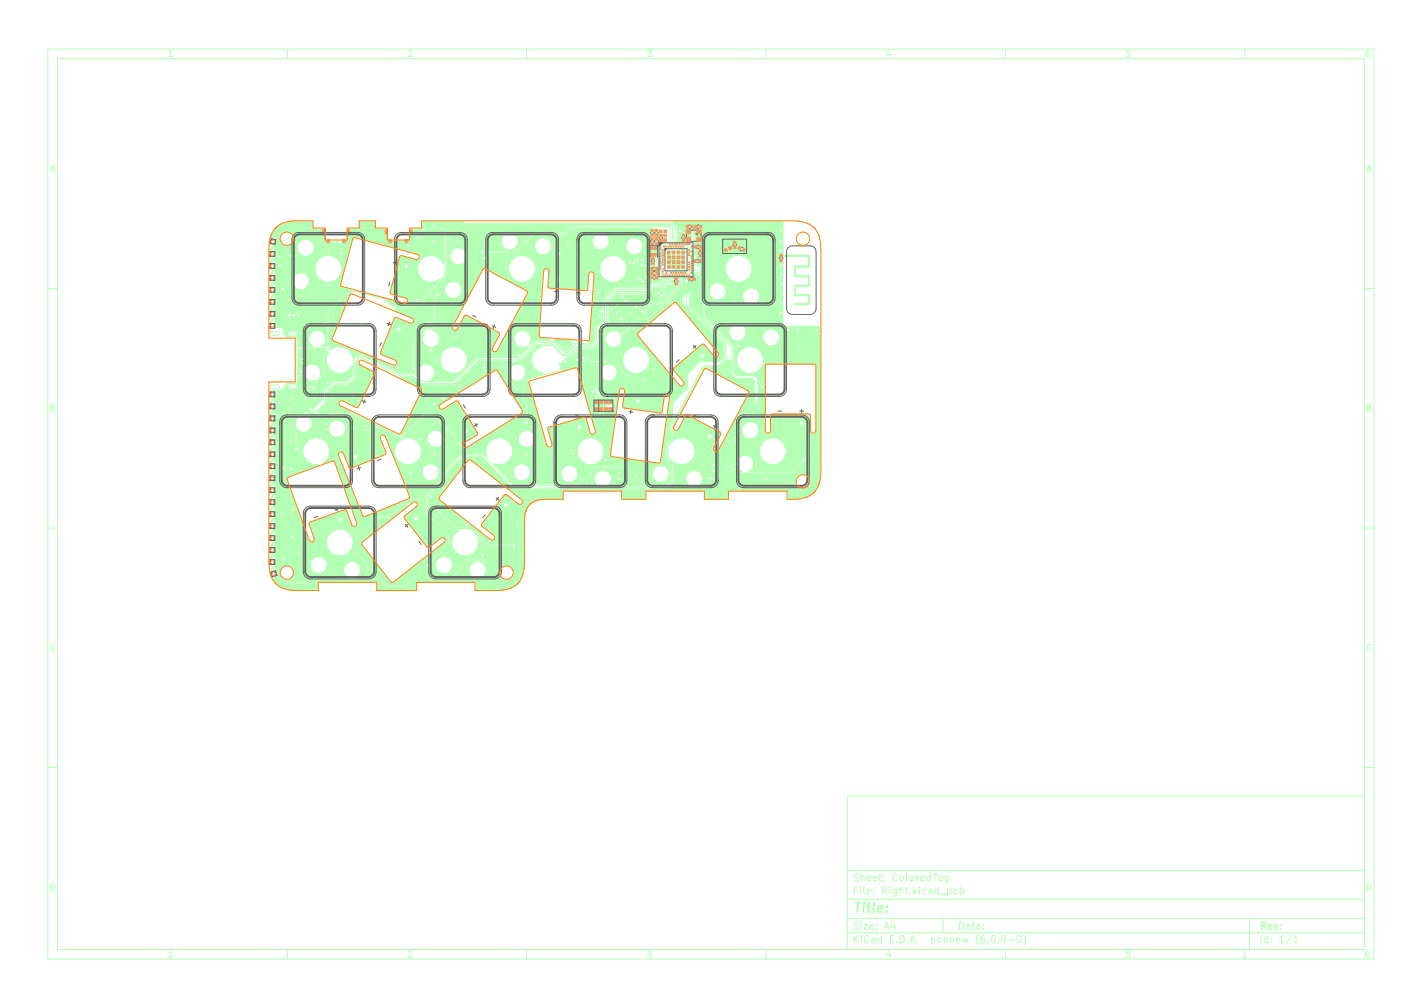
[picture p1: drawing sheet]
<svg xmlns="http://www.w3.org/2000/svg" width="297mm" height="210mm" viewBox="0 0 297 210" stroke-linecap="round" stroke-linejoin="round" font-family="sans-serif">
<defs><g id="words">
<text font-size="2.8" fill="#b3ffb3" x="178" y="190.6">Title:</text>
<g font-size="2.1" fill="#b3ffb3">
<text x="178" y="184">Sheet: ColoredTop</text>
<text x="178" y="186.7">File: Right.kicad_pcb</text>
<text x="178" y="196.9">KiCad E.D.A. pcbnew (6.0.9-0)</text>
<text x="178" y="194.1">Size: A4</text>
<text x="200" y="194.1">Date:</text>
<text x="263" y="194.1">Rev:</text>
<text x="263" y="196.9">Id: 1/1</text>
</g>
<g font-size="1.8" fill="#b3ffb3">
<text x="35" y="11.9">1</text>
<text x="85" y="11.9">2</text>
<text x="135" y="11.9">3</text>
<text x="185" y="11.9">4</text>
<text x="235" y="11.9">5</text>
<text x="285" y="11.9">6</text>
<text x="10.3" y="35.9">A</text>
<text x="285.3" y="35.9">A</text>
<text x="10.3" y="85.9">B</text>
<text x="285.3" y="85.9">B</text>
<text x="10.3" y="135.9">C</text>
<text x="285.3" y="135.9">C</text>
<text x="10.3" y="185.9">D</text>
<text x="285.3" y="185.9">D</text>
<text x="35" y="199.9">1</text>
<text x="85" y="199.9">2</text>
<text x="135" y="199.9">3</text>
<text x="185" y="199.9">4</text>
<text x="235" y="199.9">5</text>
<text x="285" y="199.9">6</text>
</g>
</g></defs>
<g fill="none" stroke="#b3ffb3" stroke-width=".21">
<path d="M10 10.2h277v190.1h-277zM12 12.2h273v186.1h-273zM60 10.2v2M110 10.2v2M160 10.2v2M210 10.2v2M260 10.2v2M68.6 50.4h1.2l.1 .2M71.9 50.4l-.1 .2h-.8M84.9 50.4v.5l.4 .4M92.2 47.7l.7 .7v9.2l-4.9 5h-.9l-1.7 1.6h-2.4l-.3-.3h-1l-1.4-1.4-6.2-1.7M95.7 50.3v-.7l2.8-2.7h41.8l.7 .7v3.4"/>
<path d="M134 55.4l.2 .2 3.8-.1M136.3 50.9v.5l.9 .9 1.3-.1M136.3 48.1h1.2l.5 .2M137.1 50.9l.4 .4v.4l.5 .3M138 54h.1M138 54l-.6 .5M138 53h-.3l-.2 .2M138 56l-.2 .1h-.6M138 53.5l-.2 .2h-.4l-.2 .2M138 55l-.9 .1M138 50.1v1.4M138.5 57.5v.6l-.9 .9h-1.7l-1.1 1.1h-6.4l-2.4 2.4v4.3l-1.7 1.7v2.3l-.9 .9h-3.3l-1.5 1.6h-.6l-2.2-2.2h-4.1l-3.1 3.1h-.2"/>
<path d="M138.5 55.2v.5M138.5 52.7l-.2-.1h-1l-.9 .9v.5M138.5 56.2l-.3 .3h-.4l-.6 .5M138.5 55.7h-.1M138.5 54.7l.4 .1M138.5 53.2h.5M138.9 54.2h-.4M138.9 50.1l-.2 .3v1.1M139 57.5v.6l-1.3 1.2h-1.7l-1.1 1.1h-6.4l-2.2 2.2v4.3l-1.7 1.7v2.3l-1.1 1.1h-3.2l-1.6 1.6h-.9l-2.1-2.2h-3.9l-3.2 3.3h-8.7l-5 5h-6.7l-1.7-1.7h-3.1l-8.2-3.9-1.4 1.1v3.2l-1.3 1.3h-2.8l-2.2 2.2v1.6l-2.8 2.7h-.8M139 48.3l-.1 .9M139 53.2h.1M139.2 57l-1.2 .1-.8 .8"/>
<path d="M139.2 50.9v.6M139.5 57.5v.5l-1.7 1.7h-1.6l-1.1 1.1h-6.4l-2 2v4.3l-1.7 1.7v2.3l-1.2 1.2h-3.2l-1.7 1.7h-1.3l-2.1-2.2h-3.5l-3.3 3.3h-8.6l-5 5h-7.1l-1.7-1.6h-2.9l-8.2-3.9-.9 .7v3.3l-1.6 1.6h-2.8l-1.9 1.8v2l-2.3 2.2M139.7 51.5l-.2 .2v.8l1.7 1.7 1.5-1.5 3.2 .2 .4-.5M140 57.5v.4l-2.1 2.1h-1.6l-1.1 1.1h-6.4l-1.8 1.8v4.3l-1.7 1.7v2.3l-1.4 1.4h-3.2l-1.7 1.7h-1.5l-2.2-2.2h-3.2l-3.3 3.3h-1.7l-1.3 1.3v2.2l2.2 2.2h.2M140 51v-3.4l-.2-.2h-20.1l-1.5 1.5h-6.6l-4 4h-5.4l-.9 .9M140.2 51.5l-.3 .3v.3M140.5 57.5v.3l-2.5 2.5h-1.5l-1.2 1.1h-6.4l-1.6 1.6v4.3l-1.7 1.7v2.4l-1.6 1.5h-3.2l-1.7 1.7h-.7l-1.5 1.5 .3 1.2-7.1 1.9-.8 .7v3.4l.8 .8v4.1l-.1 .1M140.5 51v-3.4l-.5-.5h-20.5l-1.4 1.5h-6.6l-4 4.1h-6.9M140.7 51.5h.1M140.7 51.5l-.1 .1v.5M140.9 56.4l.3 .4v.2M141 57.5l-.2 .2v.4l-3.1 3.1"/>
<path d="M141.2 51.5v.5M141.2 52v.1M141.5 51v-3.5l-1-.9h-43.6l-3.7 3.7v7.4l-4.7 4.7v3.7l1.4 1.4h-.2M141.5 57.5v.6l-.2 .1M141.5 56.4l.2 .2v.4M141.7 51.5l.1 .6M142 57.5v1.8l-3.9 3.9h-1.9l-1.6 1.7h-.5M142.1 56.4l.1 .6M142.5 57.5l-.3 .2v1.8l-4 4h-1.9l-1.7 1.8M142.7 51.5v.4M142.7 56.4v.6M142.8 50.1l.7 .7v.2"/>
<path d="M143 51l.4 .5h.5M143 57.5l-.5 .4v1.7l-7 7h-2.3l-3 3M143.5 56.2h.5M143.5 57.5l-.1 1.2M143.8 56.9l-.6 .1M144 57.5v.8M144.5 54.5h.7M144.5 56.5l1.4 .1M144.5 57h1l.4 .3M144.5 55.5l1.2-.1 1.4 1.4v9.8l5.8 5.9v5.5l1 1h3.1l.7 .6v4.5l-3.5 3.5v3.2l-2.4 2.4v4.6l-2.1 2.1h-1.4M144.5 53.5h-.3l-.4 .4M144.5 55l.1 .1h1.2l1.6 1.6v9.7l5.9 5.9v5.5l.6 .6h3.7l.7 .7v6.2l-1.4 1.4v.2"/>
<path d="M144.5 56h.5M144.5 47.3l.3 .3v1.4l-1 1 .2 .1v.9M145 56h.1M145.1 52.4l-.6 .1M145.2 53.7l-.3 .3h-.4M145.4 51.5l-.4 .4h-.7l-.3 .3M146.3 47.3v.8l-1.4 1.4v1.5l-.4 .5M151.6 52.2l-1.7 .8-1.3 .4h-2.3l-.2-.2h-2.1M152.5 51.8l.2-.2h1.5l.2 .2M155.4 52.2l1.3 .5 2.5 .7h4M10 60.2h2M57.2 68.4h1.5l.6 .5v1l.4 .4h2.1l.2 .3v9.2l-.2 .3h-1.9l-1.2 1.4h-1.7l-.5 .5"/>
<path d="M63.2 74.9v1M74.1 60.8h-1.3l-4.3 4.1v7l.4 .4v.6l-1.2 1.2v4l-7.2 7.1v3.8l1.4 1.3v3.5M74.1 60.8h.1M142.6 62.3v1.1l8.5 8.4v3l-.7 .7h-4.2l-2.5 2.6v2.9l-3.2 3.3v3.6l-.6 .6 .1 3.3-1 1v2.8l1.1 1.1v3.7l-.9 .9M143.2 61.7l.2 2 8 8v3.4l-1.3 1.3h-3l-.6 .5-6 11.4-.4 .4 .2 3.2-1 1v2.6l1.1 1.1v3.9l-1.1 1.1h-8.3l-1.7-1.7M144 61.2v2.8l7.7 7.6v3.6l-1.5 1.4-2.8 .1M146.8 77.1h.1M146.8 77.1l-6.3 11.9M147.4 76.7l-.4 .1-.2 .3M147.4 76.6v.1M285 60.2h2M123.8 81.7h.5l2.2 2.3"/>
<path d="M124.4 81.3l1.2 1.1h2.2l.4 .5v1.8l-.7 .7M124.6 85.4h1M140.5 89l.1 3.1-1 1v2.3l1 1.1v4.2l-1.2 1.2h-32.2l-6.7-6.7h-4l-2.9 2.9v1l-4.4 4.5v3.9l1.6 1.6h.7l2.2 2.2v2.1l-4.3 4.3v.4M140.5 89h.1M10 110.2h2M101.2 117h-3.1l-3.6 3.6h-8.2l-1.8 1.8h-3.6l-1.4-1.5h-14.6l-.7 .8h-4.9l-1.7-1.7M109.7 107.1l-.1 .4M139.2 101.3h-4.5l-3.7-3.8h-6.4l-3.8 3.8h-13.5l-6.5-6.4h-4.5l-2.9 2.9v1.2l-5.2 5.1h-2l-1.1 1.1h-1.1l-2.7 2.7h-2.3l-4.7 4.7v2.7l2.4 2.4v1l.2 .2M285 110.2h2M10 160.2h2M177 166.3h108v32h-108zM285 160.2h2"/>
<path d="M60 198.3v2M110 198.3v2M160 198.3v2M177 194.8h108M177 191.8h108M177 187.8h108M177 181.8h108M186.5 192.5l-.4 1h1M186.9 193v1M196.2 183.1l.2-.2 .5 .2v.5l-.1 .3h-.4l-.2-.1zM197 191.8v3M197.6 183l.4-.1 .3 .3-.2 .7h-.5"/>
<path d="M197.6 182.9v1.5M197.9 185.7l.5-.1 .2 .3-.1 .7h-.6M199.9 185.7l-.4-.1-.3 .3 .2 .7h.5M200.6 185.7l.4-.1 .3 .3-.2 .7h-.5M200.6 185.1v1.5M207.2 195.4l.2-.1a.8 .8 0 0 1 .5 .8 .8 .8 0 0 1-.5 .7 1 1 0 0 1-.2-1.4zM208.5 196.7v.1M210 198.3v2M210 196l-.3 .3-.4-.1-.2-.2 .2-.6 .4-.1 .2 .2a.99 .99 0 0 1-.3 1.3h-.3M210.6 196.3h1.2M212.6 195.4l.2-.1a.8 .8 0 0 1 .5 .8 .8 .8 0 0 1-.5 .7 1 1 0 0 1-.2-1.4zM213.8 195.1a1.72 1.72 0 0 1 0 2.3"/>
<path d="M260 198.3v2M261 191.8v6.5M269.9 195.3l-1.3 1.9M270.3 195.8l.4-.5v1.5M270.3 196.8h.8"/>
</g>
<path d="M151.6 52.2l-.6 .2a4.9 4.9 0 0 1-2.8 1h-1.9M152.5 51.8l.9-.2 1 .2M155.4 52.2l2.9 1a18.4 18.4 0 0 0 4.9 .2" fill="none" stroke="#b3ffb3" stroke-width=".56"/>
<g fill="#b3ffb3" stroke="#b3ffb3" stroke-width=".21">
<path d="M56.4 116.8h.3v.3h-.3z"/>
<path d="M57.1 116.8h.3v.3h-.3z"/>
<path d="M56.4 117.5h.3v.3h-.3z"/>
<path d="M57.1 117.5h.3v.3h-.3z"/>
<path d="M137.8 48.9h.5v.5h-.5z"/>
<path d="M137.8 49.9h.5v.5h-.5z"/>
<path d="M72.5 47.9h.5v.9l-.5 .1z"/>
<path d="M68.3 50.1h.6l-.1 .6h-.5z"/>
<path d="M71.6 50.1h.6v.6h-.6z"/>
<path d="M67.4 47.9h.5v1l-.5-.1z"/>
<path d="M56.4 84.3h.3v.3h-.3z"/>
<path d="M57.1 84.3h.3v.3h-.3z"/>
<path d="M56.4 85h.3v.3h-.3z"/>
<path d="M57.1 85h.3v.3h-.3z"/>
<path d="M162.9 53.2h.5v.5h-.5z"/>
<path d="M162.9 54.1h.5v.5h-.5z"/>
<path d="M154.3 51.5l.5 .1-.3 .6-.4-.2z"/>
<path d="M155.2 51.9l.5 .1-.2 .5-.4-.1z"/>
<path d="M136 47.9h.5v.5h-.5z"/>
<path d="M136 48.8h.5v.5h-.5z"/>
<path d="M137.7 48h.5v.6h-.5z"/>
<path d="M138.7 48h.5v.6h-.5z"/>
<path d="M136.1 53.8h.6v.5h-.6z"/>
<path d="M136.1 54.8h.6v.4h-.6z"/>
<path d="M136.9 47.9h.5v.5h-.5z"/>
<path d="M136.9 48.8h.5v.5h-.5z"/>
<path d="M56.4 52.5h.3v.3h-.3z"/>
<path d="M57.1 52.5h.3v.3h-.3z"/>
<path d="M56.4 53.2h.3v.3h-.3z"/>
<path d="M57.1 53.2h.3v.3h-.3z"/>
<path d="M56.4 55h.3v.3h-.3z"/>
<path d="M57.1 55h.3v.3h-.3z"/>
<path d="M56.4 55.7h.3v.3h-.3z"/>
<path d="M57.1 55.7h.3v.3h-.3z"/>
<path d="M56.4 65h.3v.3h-.3z"/>
<path d="M57.1 65h.3v.3h-.3z"/>
<path d="M56.4 65.7h.3v.3h-.3z"/>
<path d="M57.1 65.7h.3v.3h-.3z"/>
<path d="M56.4 106.8h.3v.3h-.3z"/>
<path d="M57.1 106.8h.3v.3h-.3z"/>
<path d="M56.4 107.5h.3v.3h-.3z"/>
<path d="M57.1 107.5h.3v.3h-.3z"/>
<path d="M136 56.8h.4v.5h-.4z"/>
<path d="M136.9 56.8h.5v.5h-.5z"/>
<path d="M56.4 99.3h.3v.3h-.3z"/>
<path d="M57.1 99.3h.3v.3h-.3z"/>
<path d="M56.4 100h.3v.3h-.3z"/>
<path d="M57.1 100h.3v.3h-.3z"/>
<path d="M56.4 114.3h.3v.3h-.3z"/>
<path d="M57.1 114.3h.3v.3h-.3z"/>
<path d="M56.4 115h.3v.3h-.3z"/>
<path d="M57.1 115h.3v.3h-.3z"/>
<path d="M127.2 85.1h.6v.6h-.6z"/>
<path d="M126.2 85.1h.7v.6h-.7z"/>
<path d="M125.2 85.1h.7v.6h-.7z"/>
<path d="M124.3 85.1h.6v.6h-.6z"/>
<path d="M124.3 83.7h.6v.6h-.6z"/>
<path d="M125.2 83.7h.7v.6h-.7z"/>
<path d="M126.2 83.7h.7v.6h-.7z"/>
<path d="M127.2 83.7h.6v.6h-.6z"/>
<path d="M136 57.7h.4v.5h-.4z"/>
<path d="M136.9 57.7h.5v.5h-.5z"/>
<path d="M56.4 89.3h.3v.3h-.3z"/>
<path d="M57.1 89.3h.3v.3h-.3z"/>
<path d="M56.4 90h.3v.3h-.3z"/>
<path d="M57.1 90h.3v.3h-.3z"/>
<path d="M56.6 49.9h.3v.3h-.3z"/>
<path d="M57.3 50h.3l-.1 .3h-.2z"/>
<path d="M56.5 50.6h.3l-.1 .3h-.3z"/>
<path d="M57.2 50.7h.3l-.1 .3h-.3z"/>
<path d="M136 50.6h.5v.5h-.5z"/>
<path d="M136 49.7h.5v.4h-.5z"/>
<path d="M142.5 48.9h.5v.5h-.5z"/>
<path d="M142.5 49.9h.5v.5h-.5z"/>
<path d="M145.1 47.1h.5v.5h-.5z"/>
<path d="M146.1 47.1h.5v.5h-.5z"/>
<path d="M56.4 62.5h.3v.3h-.3z"/>
<path d="M57.1 62.5h.3v.3h-.3z"/>
<path d="M56.4 63.2h.3v.3h-.3z"/>
<path d="M57.1 63.2h.3v.3h-.3z"/>
<path d="M85.5 47.9h.5v.9l-.5 .1z"/>
<path d="M81.3 50.1h.6l-.1 .6h-.5z"/>
<path d="M84.6 50.1h.6v.6h-.6z"/>
<path d="M80.4 47.9h.5v1l-.5-.1z"/>
<path d="M163.2 53.3h5.9v2.4l-2.9 .1v1.8h2.9v2.1l-2.9 .1v1.7h2.9v2.1h-3l-.2-.1 .2-.1h2.8v-1.6h-2.9l-.1-.2 .1-2 2.9-.1v-1.7h-2.8l-.2-.1 .1-2.1 2.9-.1v-2h-5.6z"/>
<path d="M145.1 51.3h.5v.5h-.5z"/>
<path d="M146.1 51.3h.5v.5h-.5z"/>
<path d="M143.3 47.1h.5v.5h-.5z"/>
<path d="M144.3 47.1h.5v.5h-.5z"/>
<path d="M139.4 52.4h3.6v3.6h-3.6z"/>
<path d="M146 54.2h.4v.6h-.4z"/>
<path d="M145 54.2h.5v.6h-.5z"/>
<path d="M56.4 94.3h.3v.3h-.3z"/>
<path d="M57.1 94.3h.3v.3h-.3z"/>
<path d="M56.4 95h.3v.3h-.3z"/>
<path d="M57.1 95h.3v.3h-.3z"/>
<path d="M146 52.2h.6v.5h-.6z"/>
<path d="M146 53.1h.6v.5h-.6z"/>
<path d="M136 55.9h.4v.5h-.4z"/>
<path d="M136.9 55.9h.5v.5h-.5z"/>
<path d="M141 59h.5v.4h-.5z"/>
<path d="M141 58h.5v.5h-.5z"/>
<path d="M56.4 101.8h.3v.3h-.3z"/>
<path d="M57.1 101.8h.3v.3h-.3z"/>
<path d="M56.4 102.5h.3v.3h-.3z"/>
<path d="M57.1 102.5h.3v.3h-.3z"/>
<path d="M136.9 49.7h.5v.4h-.5z"/>
<path d="M136.9 50.6h.5v.5h-.5z"/>
<path d="M56.4 86.8h.3v.3h-.3z"/>
<path d="M57.1 86.8h.3v.3h-.3z"/>
<path d="M56.4 87.5h.3v.3h-.3z"/>
<path d="M57.1 87.5h.3v.3h-.3z"/>
<path d="M56.6 119.5l.2-.1 .1 .3-.2 .1z"/>
<path d="M57.2 119.2h.3l.1 .3-.3 .1z"/>
<path d="M56.8 120.1h.3l.1 .2-.3 .1z"/>
<path d="M57.5 119.9l.2-.1 .1 .3-.3 .1z"/>
<path d="M56.4 96.8h.3v.3h-.3z"/>
<path d="M57.1 96.8h.3v.3h-.3z"/>
<path d="M56.4 97.5h.3v.3h-.3z"/>
<path d="M57.1 97.5h.3v.3h-.3z"/>
<path d="M138.6 48.9h.6v.5h-.6z"/>
<path d="M138.6 49.9h.6v.5h-.6z"/>
<path d="M56.4 111.8h.3v.3h-.3z"/>
<path d="M57.1 111.8h.3v.3h-.3z"/>
<path d="M56.4 112.5h.3v.3h-.3z"/>
<path d="M57.1 112.5h.3v.3h-.3z"/>
<path d="M144.8 58h.4v.6h-.4z"/>
<path d="M143.8 58h.5v.6h-.5z"/>
<path d="M145.6 48h.9v.8h-.9z"/>
<path d="M143.4 48h.9v.8h-.9z"/>
<path d="M143.4 49.6h.9v.8h-.9z"/>
<path d="M145.6 49.6h.9v.8h-.9z"/>
<path d="M56.4 60h.3v.3h-.3z"/>
<path d="M57.1 60h.3v.3h-.3z"/>
<path d="M56.4 60.7h.3v.3h-.3z"/>
<path d="M57.1 60.7h.3v.3h-.3z"/>
<path d="M56.4 104.3h.3v.3h-.3z"/>
<path d="M57.1 104.3h.3v.3h-.3z"/>
<path d="M56.4 105h.3v.3h-.3z"/>
<path d="M57.1 105h.3v.3h-.3z"/>
<path d="M56.4 81.8h.3v.3h-.3z"/>
<path d="M57.1 81.8h.3v.3h-.3z"/>
<path d="M56.4 82.5h.3v.3h-.3z"/>
<path d="M57.1 82.5h.3v.3h-.3z"/>
<path d="M56.4 57.5h.3v.3h-.3z"/>
<path d="M57.1 57.5h.3v.3h-.3z"/>
<path d="M56.4 58.2h.3v.3h-.3z"/>
<path d="M57.1 58.2h.3v.3h-.3z"/>
<path d="M56.4 91.8h.3v.3h-.3z"/>
<path d="M57.1 91.8h.3v.3h-.3z"/>
<path d="M56.4 92.5h.3v.3h-.3z"/>
<path d="M57.1 92.5h.3v.3h-.3z"/>
<path d="M151.3 52l.4-.2 .2 .5-.4 .2z"/>
<path d="M152.2 51.6l.4-.1 .2 .5-.4 .2z"/>
<path d="M136 51.5h1.1v.6h-1.1z"/>
<path d="M136 52.9h1.1v.6h-1.1z"/>
<path d="M153.2 50.4h.5v.5h-.5z"/>
<path d="M153.2 51.4h.5v.4h-.5z"/>
<path d="M56.4 109.3h.3v.3h-.3z"/>
<path d="M57.1 109.3h.3v.3h-.3z"/>
<path d="M56.4 110h.3v.3h-.3z"/>
<path d="M57.1 110h.3v.3h-.3z"/>
<path d="M56.4 67.5h.3v.3h-.3z"/>
<path d="M57.1 67.5h.3v.3h-.3z"/>
<path d="M56.4 68.2h.3v.3h-.3z"/>
<path d="M57.1 68.2h.3v.3h-.3z"/>
<path d="M146.7 53.8h1.1a4.4 4.4 0 0 0 2.6-.6l1-.5 1.9-.7 .7 .1 2.7 1a8.9 8.9 0 0 0 3.7 .7h3.1v4.4h-7.4a2.75 2.75 0 0 0 .2-4 2.75 2.75 0 0 0-4 0 2.75 2.75 0 0 0 .2 4h-4.9v-1.6l-.9-.8z"/>
<path d="M146.7 56.7l.2 .2v1.3h-.2z"/>
<path d="M146.7 46.3h16.8v6.7h-3.1a8.1 8.1 0 0 1-3.3-.6l-2.6-1.1-1.2-.1-.8 .1-1.2 .5-2.2 1.1-2.4 .1z"/>
<path d="M62.3 73.1l5.8 .1-.7 .9v3.9l-.4 .5-.2-.1 .1-.8-.2-.7-.6-.6-.7-.2a1.73 1.73 0 0 0-1.5 .6h-.1a1.73 1.73 0 0 0-.2 1.8l.5 .6 .4 .3 1.4 .1-5.3 5.3-.3 .1-.2 .3 .2 .4v3.5l1.3 1.3v3.1a.4 .4 0 0 0 .1 .6 .4 .4 0 0 0 .6-.3l-.2-.4v-3.2l-1.4-1.4v-.4l1 .1a1.71 1.71 0 0 0 .8 1.4l.5 .3h.7l.7-.3 .5-.5h3.8l.1 .6 .3 .7 .7 .4 .7 .2 .7-.2 .6-.5 .3-.5 .1-.7h1.1v.1a.4 .4 0 0 0 .7 .1 .4 .4 0 0 0-.3-.6l-.2 .1-.2 .3h-1.1l-.3-.8-.5-.5a1.73 1.73 0 0 0-2.4 .6l-.3 .7h-3.8l.1-.1a1.73 1.73 0 0 0-.6-2.3l-.8-.2h-.7l-.8 .6-.4 1h-1v-2.8l.2-.4 2-2.1h.6v.1a.4 .4 0 0 0 .4 .3 .4 .4 0 0 0 .4-.3v-.1h1.1v.1a.4 .4 0 0 0 .7 .1 .4 .4 0 0 0-.3-.6l-.3 .1-.1 .3h-1.1v-.1a.4 .4 0 0 0-.4-.3 .4 .4 0 0 0-.4 .3v.1h-.6l2.1-2 .1 .1a.4 .4 0 0 0 .7 .1 .4 .4 0 0 0-.2-.6l-.1-.1 2.4-2.4v-3.9l.8-.8-.2 .4a2.76 2.76 0 0 0 1.3 3.8 2.76 2.76 0 0 0 3.7-1.4l.1 2-1.2 1.1-2.8 .1-.8 .7-.1-.5-.4-.2a.42 .42 0 0 0-.3 .6 .42 .42 0 0 0 .7 .1v.1l-1.4 1.5-.1 1.6-2 1.9a.41 .41 0 0 0-.5-.3 .41 .41 0 0 0-.3 .5l.3 .3-.1 .2-.9-.1a.4 .4 0 0 0-.2 .5 .4 .4 0 0 0 .5 .2l.8-.1 .5-.4v.1a.48 .48 0 0 0 .8 .3v.2a.4 .4 0 0 0 .7 .1 .4 .4 0 0 0-.3-.7l-.1-.1 1.9-1.9v-2l1.7-1.7h2.8l1.7-1.6v-3.3l.3-.2a.87 .87 0 0 0 .4 1.1l2.7 1.3 .1 .3-3.3 6.9h-.3l-2.7-1.4a.76 .76 0 0 0-.9 .3 .76 .76 0 0 0 0 .9l2.5 1.3v.1h-3.9v-3.1l.1-.2h3.9l.2 .3 .3 .1a.41 .41 0 0 0 .2-.7 .41 .41 0 0 0-.7 .2v.1h-3.9l.1-.3-.2-.2h-.5l-.1 .3v4.1l.3 .1 4.7-.1 9.2 4.6h1.3l2.9-2.9h3.3l.1 .3 .4 .1a.41 .41 0 0 0 .2-.7 .41 .41 0 0 0-.7 .2v.1h-3.3l1.2-1.2 2-.1 5.1 5.1v.5l.3 .2h.2l.3-.2-.2-.7-2-2 2.6 .1a.65 .65 0 0 0 1 .5 .65 .65 0 0 0 .1-1.1 .65 .65 0 0 0-1 .3l-.1 .2h-2.6l-3.4-3.5-1.5-.1 1.4-1.5h.9l.1 .4a.76 .76 0 0 0 1.1 .3l2.5-1.6h.3l4.1 6.5-.2 .2-2.5 1.6a.75 .75 0 0 0-.3 .9 .75 .75 0 0 0 .9 .4l11.6-7.2a.6 .6 0 0 0 .2-.8l-5.2-8.3-.4-.2h-.4l-11.4 7.2-.4 .6h-.9l.5-.3v-.4a.4 .4 0 0 0-.3-.2 .4 .4 0 0 0-.4 .2l-2.4 2.6-3.9 3.9h-.2l3.7-7.6h4.7l.1 .3 .4 .1a.41 .41 0 0 0 .2-.7 .41 .41 0 0 0-.7 .2v.1h-4.7l.6-1.3a.61 .61 0 0 0-.3-.9l-.5-.2h8.3l.1 .3 .4 .1a.4 .4 0 0 0 .1-.7 .4 .4 0 0 0-.6 .3h-8.3l-3.8-1.9 2.7-.1 1.7 1.7h7.1l3.7-3.7h1.9l.2 .3 .2 .1 .3-.2 .1-.2h2.9l.2 .3h.4a.4 .4 0 0 0 .1-.7 .4 .4 0 0 0-.7 .3l-2.9 .1-.1-.3-.3-.1-.3 .1-.1 .3h-1.9l1.4-1.3h6.5l-1.1 1.2v2.4l2.3 2.4 .4 .1a.4 .4 0 0 0 .2-.5 .4 .4 0 0 0-.5-.3l-1.9-1.8-.1-1.2h.3l.3 1 .6 .5a1.75 1.75 0 0 0 1.6 .1l.8-.8 .2-.6-.1-.6-.5-.9-.7-.3h-.5a1.74 1.74 0 0 0-1.7 1.6h-.3l.1-.9 1.1-1.2h1.7l3.3-3.2h.9l.1 .1a2.83 2.83 0 0 0-2.1 2.3 2.85 2.85 0 0 0 2.5 3.2l-3.6 1-.9 .8v3.6l.8 .9v3.6a.41 .41 0 0 0-.3 .5 .41 .41 0 0 0 .5 .3 .41 .41 0 0 0 .3-.5l-.1-4.1-.8-.9v-3.1l.8-.7v.6l3.7 13a.75 .75 0 0 0 1 .5 .75 .75 0 0 0 .5-1l-.9-2.8 .1-.3 .9-.3h4.8a.66 .66 0 0 0 1 .6 .66 .66 0 0 0 .1-1.1 .66 .66 0 0 0-1 .4l-.1 .1h-4.8l6.5-1.8 .2 .2 .9 3a.75 .75 0 0 0 .7 .4 .75 .75 0 0 0 .6-.5l.1-.4-2.4-8.3h1.2l.2 .4 .6-.1 .3 .3-.3 .5 .1 .7-.2 .2v.5l.1 .2 1.1 .1v-1l-.3 .1-.1-.1 .1-.6 .8 .7v.9l.3-.1 .3 .1v.4l-.3 .1h-1.8l-.2 .1v.5l.1 .2 1.3 .1-.1 .2h-.3l-.2 .3v.3l.2 .2 .5-.1 1-.9 1.3-.1 .1-.6 .5-.5v-1.8l-.6-.6-2.2-.1-.9-.8v-.2a.4 .4 0 0 0-.4-.3 .4 .4 0 0 0-.4 .3l-.4 .2-.2 .3h-1.2l-1.2-4h4.4v.5l.4 .7 .4 .3 .7 .3 1-.2h6l.3 .4a.4 .4 0 0 0 .5-.3 .4 .4 0 0 0-.2-.5l-.4 .1-.2 .3h-6l.6-.5 .2-.4 .1-1.1-.6-.9-.6-.3h-.5a1.74 1.74 0 0 0-1.7 1.6h-4.4l-.3-.9-.5-.2-2.8 .8-.3-1.3 .6-.5 .2 .3 .4 .1a.4 .4 0 0 0 .3-.4 .4 .4 0 0 0-.3-.4l-.1-.1h2.1l.1 .4 .4 .1h6.9l2.8 3h.4a.41 .41 0 0 0 .3-.4 .41 .41 0 0 0-.4-.4l-2.7-2.6h2a2.75 2.75 0 0 0 1.8 2.5 2.75 2.75 0 0 0 3-.6h1.2l.2 .3h.3a.4 .4 0 0 0 .2-.7 .4 .4 0 0 0-.7 .3l-1.2 .1 .5-.9a2.75 2.75 0 0 0-2-3.7 2.75 2.75 0 0 0-3.3 2.7l-7.8-.2v-.4h.6l.1-.5a.42 .42 0 0 0-.5-.2 .42 .42 0 0 0-.3 .5l-.5 .1-.3 .5h-.3l-.4-.3-.3 .1-.1 .3h-2.1l.3-.3h.8l1.2-1.3h.2a.4 .4 0 0 0 .5 .3 .4 .4 0 0 0 .2-.5l.1-.2h2.7l1.6-1.6v-.8h.6l.1 .5 .4 .7 .6 .5 .5 .1a1.73 1.73 0 0 0 1.5-.7l.4-.9a1.73 1.73 0 0 0-.8-1.6l-1-.2a1.71 1.71 0 0 0-1.4 .8l-.3 .8h-.6v-1.6l1.6-1.6h2l.2 .4 .4 .1 .1 .4 .4 .1a.41 .41 0 0 0 .3-.4 .41 .41 0 0 0-.3-.4h-.3v-.3a.4 .4 0 0 0-.4-.3 .4 .4 0 0 0-.3 .3l-.1 .1h-2l.1-1h1.9l.2 .3 .2 .1 .4-.2v-.3l-.4-.3-.3 .2-.1 .2h-1.9v-1h.9v.2a.4 .4 0 0 0 .4 .2 .4 .4 0 0 0 .4-.3h2l.2 .3 .4 .1a.4 .4 0 0 0 .1-.7 .4 .4 0 0 0-.7 .3h-2v-.2a.41 .41 0 0 0-.5-.3 .41 .41 0 0 0-.3 .4h-.9v-1.4h5l.2 .4h.3a.41 .41 0 0 0 .2-.7 .41 .41 0 0 0-.7 .2v.1h-5v-.7h.9v.2a.4 .4 0 0 0 .7 .1 .4 .4 0 0 0-.3-.7l-.3 .1-.1 .3h-.9v-.3l.3-.3h2.5v.1a.4 .4 0 0 0 .7 .1 .4 .4 0 0 0-.3-.6l-.3 .1-.1 .3h-2.5l1.2-1.2 .8 .1-.1 .5a.4 .4 0 0 0 .5 .2 .4 .4 0 0 0 .2-.5l-.1-.3h5l1.3-1.1h1.3v.1l-.4 .3-.2 .3 .4 .4v.4a.4 .4 0 0 0 .4 .3 .4 .4 0 0 0 .3-.3h.6l-1 1h-1.9l-1.7 1.6a.4 .4 0 0 0-.7 .1l.1 .4 .4 .3a.41 .41 0 0 0 .6 .3 .41 .41 0 0 0 .2-.6l1.4-1.4 1.5 .1-2.5 2.6h-2.4l-2.7 2.8-.4 .1-.1 .4a.4 .4 0 0 0 .4 .3 .4 .4 0 0 0 .4-.3v-.2l.8-.9h.6v.2a.4 .4 0 0 0 .7 .1 .4 .4 0 0 0-.3-.7l-.2 .1-.2 .3h-.6l1.9-1.8h2.3l3.7-3.7 .3 .3 .4 .1-6.8 5.9a.61 .61 0 0 0-.1 .8l8.6 10.3a.75 .75 0 0 0 1.1 .1 .75 .75 0 0 0 .1-1.1l-2-2.3v-.2l3.2-2.7 1.9 .1a.66 .66 0 0 0 1.1 .4 .66 .66 0 0 0-.1-1.1 .66 .66 0 0 0-1 .6h-1.9l2.8-2.3 2.2 2.6a.76 .76 0 0 0 1-.1l.2-.4-.2-.6-8.6-10.3a.6 .6 0 0 0-.9-.1l-.3 .3-.1-.2a.49 .49 0 0 0-.4-.6l2.9-2.9v-1.6l.3-.3 .2 .1v.5a.4 .4 0 0 0 .1 .7l1.2-.5 .2 .2 .6-.1 .2-.2h-.3v.3h-.5v-.8h.8l-.3-.2v.2h-.5l.1-.7 .6-.1 .1 .3a.4 .4 0 0 0 .5 .2 .4 .4 0 0 0 .2-.5l-.1-.2 .2-.6 .5 .5v9.5l-2.6-2.6v-2.2l.2-.5a.42 .42 0 0 0-.5-.2 .42 .42 0 0 0-.3 .5l-.2-.1a.48 .48 0 0 0-.6 .6h-.3l-.2 .3 .2 1.3 8.4 8.4v2.7l-.6 .7h-4.1l-2.7 2.6-.1 3.1-3.2 3.2v3.6l-.6 .7 .2 3.2-1.1 1.1 1.3-9.7a.76 .76 0 0 0-.6-.9 .76 .76 0 0 0-.9 .7l-.4 2.9-.1 .2-7.7-1.1 .1-1.2h2.3a.66 .66 0 0 0 .9 .6 .66 .66 0 0 0 .1-1.1 .66 .66 0 0 0-1 .3v.2h-2.3l.3-2a.75 .75 0 0 0-.7-.8 .75 .75 0 0 0-.8 .6l-1.9 13.4a.61 .61 0 0 0 .5 .6l9.7 1.4a.6 .6 0 0 0 .7-.5l.5-3.6 .1 2.9 1.1 1.1-.1 2-.5-1-.9-.5h-.9l-.9 .6a1.76 1.76 0 0 0-.2 1.7l.7 .8 .7 .2a1.73 1.73 0 0 0 1.6-.6l.4-1 .1 1.3-.8 .8h-4.2l-3.9-3.8h-6.4l-3.9 3.8h-13.3l-2.6-2.6h2.5v.6l.4 .7 .6 .4 .5 .1a1.73 1.73 0 0 0 1.6-.6l.3-.9 6.5 .1a1.73 1.73 0 0 0 1.6 1.7l.2 .1a1.73 1.73 0 0 0 1.7-1.7l-.1-.5-.3-.7-.7-.5-.6-.1-.6 .1-.6 .4-.4 .4-.2 .7h-6.5v-.1a1.73 1.73 0 0 0-.8-1.5l-1-.3a1.71 1.71 0 0 0-1.4 .9l-.2 .7h-2.5l-1.6-1.6 1.2 .1 .9-.2 .8-.5 .6-.8h8.9l.2 .3 .4 .1a.4 .4 0 0 0 .1-.7 .4 .4 0 0 0-.7 .3h-8.9l.3-1.1h7.4l.2 .4 .2 .1 .3-.2h4.1v.1a.4 .4 0 0 0 .8 .1 .4 .4 0 0 0-.4-.6l-.2 .1-.2 .3h-4.1v-.5h5.5a2.76 2.76 0 0 0 3.8 2.6 2.76 2.76 0 0 0 .9-4.6 2.76 2.76 0 0 0-4.5 1l-.2 1h-5.5l-.3-.2-.2 .1-.2 .3h-7.4a2.76 2.76 0 0 0-2-2.8l-.1-.1 3.4 .1a1.74 1.74 0 0 0 1.6 1.7l.2 .1a1.73 1.73 0 0 0 1.6-2.2l-.3-.7-.4-.3-.5-.2-.7-.1-1 .5-.4 .6-.1 .5h-4.3l-1.3 .5a2.87 2.87 0 0 0-1 3.4l-.8-.8-4.7 .1-3 3-.1 1.2-4.9 5h-2l-1.1 1.1-1-.1 1.3-.6a.61 .61 0 0 0 .3-.7l-2-5.1h4.5v.1a1.71 1.71 0 0 0 .8 1.5 1.73 1.73 0 0 0 2.5-.6l.2-.9a1.71 1.71 0 0 0-.8-1.4l-1-.3a1.71 1.71 0 0 0-1.5 .9l-.2 .7h-4.5l-1.8-4.3h.6a2.75 2.75 0 0 0 4.2 2.4 2.75 2.75 0 0 0-.3-4.9h1l.2 .4a.4 .4 0 0 0 .5-.5h1.2a1.74 1.74 0 0 0 1.5 1.7l.3 .1a1.73 1.73 0 0 0 1.6-2.2l-.4-.7-.4-.3-.5-.2-.7-.1-1 .5-.3 .6-.1 .5h-1.2l-.3-.2-.3 .1-.1 .3h-1a2.76 2.76 0 0 0-2.4 .1l-.3 .2a2.75 2.75 0 0 0-1.2 2.2h-.6l-1.4-3.4a.75 .75 0 0 0-.9-.1 .75 .75 0 0 0-.3 .9l1.1 2.8v.3l-7.2 2.9-1-2.2 1.5 .1a.65 .65 0 0 0 .6 .6 .65 .65 0 0 0 .7-.7l-.3-.5a.65 .65 0 0 0-1 .2l-.1 .3h-1.4l-.3-.9-.3-.3a.74 .74 0 0 0-1 .2l-.1 .8 5.1 12.5a.61 .61 0 0 0 .7 .3l7.4-2.9-2.5 2.6h-2.3l-4.8 4.9v2.8l2.4 2.4v1.1a.4 .4 0 0 0 .5 .4 .4 .4 0 0 0 .3-.4 .4 .4 0 0 0-.3-.4l-.1-.9-2.4-2.4v-2.5l4.6-4.5 2.3-.1 2.7-2.6h1l-9.5 7.5a.6 .6 0 0 0-.1 .9l6 7.7 .4 .2 .4-.1 10.6-8.3a.75 .75 0 0 0 .1-1.1 .75 .75 0 0 0-1-.1l-2.4 1.9h-.3l-4.5-5.8h1.4a.65 .65 0 0 0 1 .6 .65 .65 0 0 0 .1-1.1 .65 .65 0 0 0-1 .3l-.1 .2h-1.4l-.2-.3 2.5-2.1a.75 .75 0 0 0 .1-1 .75 .75 0 0 0-1-.1l-.4 .1 .5-.6h2l.6-.4 .1 3.7 1.6 1.7h.8l2.1 2.2v1.9l-4.3 4.3a.4 .4 0 0 0 .1 .7 .4 .4 0 0 0 .5-.3v-.2h1.2l.1 .5 .3 .7 .7 .5 .5 .1a1.73 1.73 0 0 0 1.7-.9l.2-.7-.3-1-.5-.6-1-.2a1.73 1.73 0 0 0-1.7 1.6l-1.3-.1 4.2-4.2 .1-2.3-2.4-2.4-.7-.1-1.5-1.4v-.4h2v.2l3.6 3.4 .9 .1-.4 .4a2.75 2.75 0 0 0-.7 3.6 2.75 2.75 0 0 0 3.4 1.1h2.1l.2 .3 .3 .1a.41 .41 0 0 0 .2-.7 .41 .41 0 0 0-.7 .2v.1h-2.1a2.74 2.74 0 0 0 1.7-2.5v-1l1.8 1.8 5.7 .1 .4-.3-.1-.3-.3-.2-5.5 .1-3.4-3.4h-.8l.2-.6 4.4 3.3a.76 .76 0 0 0 1.2-.4v-.4l-.2-.4-2.4-1.8h6.8v.1a.4 .4 0 0 0 .7 .1 .4 .4 0 0 0-.3-.7l-.3 .1-.1 .4-6.9-.1v-.3l3.2-4h1a.66 .66 0 0 0 .9 .6 .66 .66 0 0 0 .1-1.1 .66 .66 0 0 0-1 .3v.2h-1l1.6-2 2.5 2a.76 .76 0 0 0 1.1-.2l.2-.5-.3-.5-10.9-8.4-.6 .2-4.6 5.8-.1-.2a.4 .4 0 0 0-.4-.3 .4 .4 0 0 0-.3 .3l.1 .5 .5 .1-1.3 1.6 .1 .6 5.9 4.6-.2 .2a.42 .42 0 0 0 .1 .8l-2.1 .1-3.4-3.5-.4 .1-.1 .3h-2v-3.3l.2-.2 .1 .1a.4 .4 0 0 0 .3 .5 .4 .4 0 0 0 .5-.4l-.2-.4-.4-.1 3.9-3.9 .1-1.1 2.2-2.1a.4 .4 0 0 0 .4 .2 .4 .4 0 0 0 .3-.3l-.1-.6 3.8 .1 6.7 6.6h32.2l1.4-1.3 .1-.9 2.4 .1a1.7 1.7 0 0 0 .7 1.4l1.1 .3a1.71 1.71 0 0 0 1.4-.9l.1-.3h19.5a1.6 1.6 0 0 0 1.6 1.6 1.6 1.6 0 0 0 1.6-1.6 1.6 1.6 0 0 0-1.6-1.6 1.6 1.6 0 0 0-1.5 1.1l-.1 .5h-19.5l.1-.4a1.73 1.73 0 0 0-.8-1.6l-.4-.2h3.3l.2 .4h.2l.3-.1 .1-.4a.4 .4 0 0 0-.4-.3 .4 .4 0 0 0-.4 .3v.1h-4.1l-.9 .4-.3 .4-.2 .8h-2.4v-2.8h7.9v.2a.4 .4 0 0 0 .7 .1 .4 .4 0 0 0-.3-.7l-.2 .1-.2 .3h-7.9v-.5l.2 .1a2.76 2.76 0 0 0 3.7-1.2l.3-.6a2.75 2.75 0 0 0-.4-2.2l-.1-.2a2.71 2.71 0 0 0-2.1-1l-1.7 .3v-.7l6.8 .1a.65 .65 0 0 0 .9 .5 .65 .65 0 0 0 .1-1.1 .65 .65 0 0 0-1 .4v.1h-6.8v-1.1h.1a.75 .75 0 0 0 1-.4l1.4-2.6 .3-.1 6.7 3.6v.2l-1.4 2.7a.76 .76 0 0 0 .4 1 .76 .76 0 0 0 1-.4l6.3-11.9-.2-.6-2.4-1.4h2.2l.1 .4h.4a.41 .41 0 0 0 .2-.7 .41 .41 0 0 0-.7 .2v.1h-2.2l-6-3.2 2.3-.1 1.6-1.6 .4 .2 .3-.1 .1 2.8 1 1.1h3.2l.6 .6v4.2l-3.5 3.5-.1 3.3-2.3 2.3-.1 4.6-1.9 2h-.9l-.5-.2a.4 .4 0 0 0-.3 .5 .4 .4 0 0 0 .5 .2l1.4-.1h12.4l.1 .3 .4 .1a.4 .4 0 0 0 .2-.7 .4 .4 0 0 0-.7 .2v.1h-12.4l2.2-2.1v-.4h.3l.2 .3 1.5 1.2h11.3l2.9-2.8 .7-.8 .1-3.5a.4 .4 0 0 0-.5-.2 .4 .4 0 0 0-.3 .5l.1 3-3.3 3.2h-8.5l.7-.8 .2-1-.1-.6-.5-.6-.9-.4a1.73 1.73 0 0 0-1.6 .7l-.3 .7v.8l.2 .4 .7 .8h-.8l-1.2-1.3-.4 .1-.2 .3h-.3v-3.4h6.7a2.76 2.76 0 0 0 3.8 2.6 2.76 2.76 0 0 0 .9-4.6 2.76 2.76 0 0 0-4.5 1l-.2 1h-6.7v-.9l2.4-2.4v-1.2h.6l.1 .6 .3 .7 .7 .4 .5 .1a1.73 1.73 0 0 0 1.5-.6l.4-1h1.2v.3a.75 .75 0 0 0 .9 .4 .75 .75 0 0 0 .6-.7v-1.6h5.5a.66 .66 0 0 0 .7 .7 .66 .66 0 0 0 .6-.7 .65 .65 0 0 0-.6-.7 .65 .65 0 0 0-.7 .7h-5.5v-1.5l.2-.2h7.6l.1 .3 .1 3.3a.75 .75 0 0 0 .8 .4 .75 .75 0 0 0 .6-.7v-13.5l-.1-.3-.5-.3h-9.7a.62 .62 0 0 0-.6 .6v13.5h-1.2l-.2-.7-.2-.5-.7-.5-.6-.1-.6 .1-.6 .4-.5 .6-.1 .5h-.6v-2l3.6-3.6v1.2l-1.4 1.4-.1 .3a.4 .4 0 0 0 .5 .3 .4 .4 0 0 0 .3-.6l1.2-1.3v-6.3l-.8-.9h-3.7l-.5-.5v-2.5h.4a2.75 2.75 0 0 0 4.1 2.4 2.75 2.75 0 0 0 .3-4.7 2.75 2.75 0 0 0-4.3 1.9l-.1 .4h-.4v-2.9h.3l.2 .3h.4l.2-.2v-.4l-.5-.1-.3 .4h-.3l-2.9-3h1.8v.6l.4 .7 .4 .3 .7 .2 .9-.1 .7-.6h3.9v.5l.4 .7 .9 .6a1.72 1.72 0 0 0 1.8-.7l.3-.7-.1-1-.7-.8-.7-.2a1.73 1.73 0 0 0-1.6 .6l-.3 1h-3.9l.3-.9-.1-.8-.7-.7-.8-.3-.6 .1-.7 .4-.4 .6-.1 .5h-1.8l-3-3v-5.6h.6v.6l.4 .7 .9 .5a1.72 1.72 0 0 0 1.8-.6l3.9-.1v.1a1.71 1.71 0 0 0 .8 1.4 1.75 1.75 0 0 0 1.7 .1l.7-.7 .2-1-.4-.9-.9-.6h-.7l-.7 .3-.5 .5-.2 .8h-3.9a1.71 1.71 0 0 0 .1-1.9l-.8-.7-1-.1-.5 .2-.6 .5-.3 .9h-.6v-4l-.5-.6h4.4a2.75 2.75 0 0 0 3.6 2.7 2.75 2.75 0 0 0 1.5-4.2h6.1l.2 .2v-.2h-6.3a2.76 2.76 0 0 0-4.7 .2l-.4 1.3h-4.4l-1.1-1.1h.5l.2-.2h-.2v.2l-.5-.1-.1-.7 .8 .1-.1-.2-.1-.1v.2h-.6v-.2l-.2 .2-.2-.2 .1-.6h.2l.3 .4h2.1a4.1 4.1 0 0 0 2.2-.5l1-.6 1.9-.7 .7 .1 2.7 1.1a9 9 0 0 0 3.7 .7l2.3-.1v.3l.7 .1 .1 .7v13.2l7.8 .1v30.8l-.2 1.3-.4 1.3-.6 .8-.9 .8-1.7 .7-2.8 .2-.1-1.6-.2-.1h-12.3l-.1 .1-.1 1.6h-4.5l-.1-1.6-.1-.1h-12.3l-.2 .1v1.6h-4.6l-.1-1.6-.1-.1h-12.3l-.2 .1v1.6h-3.9l-1.3 .2-1.3 .6-.9 1-.4 1-.2 1.2-.1 10-.3 1.8-.5 1.2-.8 .8-1 .7-1.6 .4-5.6 .1-.1-1.5-.1-.2h-12.3l-.2 .2v1.5h-7.8l-.1-1.5-.2-.2h-12.2l-.2 .2-.1 1.5h-4.8l-1.3-.2-1.2-.4-.9-.6-.7-.8 .2-.2 .2-.5 1.6 1.5h4.9l.9-.7h14.2l1.5 1.4h3.7l1.9-1.8h8.2l3.6-3.6h1.3l-.5 .3a1.73 1.73 0 0 0-.2 2.9l1 .4a1.71 1.71 0 0 0 1.5-.9l.1-.3h2.8a1.6 1.6 0 0 0 1.6 1.6 1.6 1.6 0 0 0 1.6-1.6v-.1a1.59 1.59 0 0 0-1.1-1.5l-.5-.1a1.6 1.6 0 0 0-1.5 1.2l-.1 .5h-2.8a1.72 1.72 0 0 0-1.2-2.2l-.2-.2h.9a.4 .4 0 0 0 .6-.1 .4 .4 0 0 0-.3-.5l-.4 .1-2.8 .1-3.7 3.6h-8.1l-1.8 1.7h-3.4l-1.5-1.4h-5.2l.6-.6a1.73 1.73 0 0 0-.9-2.7l-.7-.1-.5 .2a1.73 1.73 0 0 0-.2 2.9l.2 .3h-7.9l-.9 .8h-4.6l-.6-.7 .9 .3a1.61 1.61 0 0 0 1.8-1.3 1.61 1.61 0 0 0-1.7-1.8 1.61 1.61 0 0 0-1.4 2l.2 .6-.9-.9 .1-.3a.72 .72 0 0 0-.3-.9l.1-.6h7.2l.1 .5 .3 .7 .7 .5 .5 .1a1.73 1.73 0 0 0 1.7-.9l.2-.7-.1-.8-.5-.6-.7-.4h-.7l-.7 .3-.6 .5-.2 .8h-7.2l-.2-.5 .2-.8h1.2l.3 .4a.4 .4 0 0 0 .5-.2 .4 .4 0 0 0-.3-.6l-.3 .1-.2 .3h-1.2l-.2-.5 .2-.6h4.3v.1a.4 .4 0 0 0 .7 .2 .4 .4 0 0 0-.3-.7l-.2 .1-.2 .3h-4.3l-.2-.6 .2-.4a.64 .64 0 0 0-.2-.9l.2-.3-.2-.9 .2-.2h3.1l.1 .1a.4 .4 0 0 0 .7 .1 .4 .4 0 0 0-.3-.6h-.3l-.2 .4h-3.1v-.8l-.2-.3 .2-.3-.2-.9 .2-.8-.2-.5 .2-.3-.1-.8h.9v.1a.4 .4 0 0 0 .7 .1 .4 .4 0 0 0-.3-.6l-.2 .1-.2 .3h-.9l-.1-.1 .2-1.1h3.1l.2 .4h.3a.4 .4 0 0 0 .2-.7 .4 .4 0 0 0-.7 .3h-3.1l-.2-.2 .2-.3-.2-.9 .2-.3a.88 .88 0 0 0-.2-1l.2-.3-.2-.9 .2-.3a.72 .72 0 0 0-.2-1l.2-.3-.1-.9h2.3l4.6 12.9a.75 .75 0 0 0 .9 .5h2.9a2.76 2.76 0 0 0 4 2.4 2.76 2.76 0 0 0 .3-4.7 2.76 2.76 0 0 0-4.3 1.9v.4h-2.8l.4-.4v-.4l-1-3.2 2.2-.9h3.4a.65 .65 0 0 0 1 .6 .65 .65 0 0 0 .1-1.1 .65 .65 0 0 0-1 .4l-.1 .1h-3.4l5.1-1.8 1.2 3a.76 .76 0 0 0 .9 .4 .76 .76 0 0 0 .5-.9l-4.7-12.8-.6-.3-2 .7 .7-.6 .5-.9a2.76 2.76 0 0 0-.6-2.9 2.76 2.76 0 0 0-2.9-.6l-.9 .5a2.8 2.8 0 0 0-.6 3.3 2.8 2.8 0 0 0 3 1.5l-6.4 2.4-.4 .5h-2.3l.1-.8-.2-.5 .1-.2 .1-.6h1.1l.1 .2 .3 .2 .4-.3h.9l.2 .4h.2l.4-.2v-.3l-.2-.3-.4 .1-.2 .3h-.9v-.2a.41 .41 0 0 0-.4-.3 .41 .41 0 0 0-.4 .4h-1.1l-.2-.4 .2-.8-.2-.5 .2-.3-.2-.9 .2-.3a.84 .84 0 0 0-.2-1l.2-.3-.2-.9 .2-.4h2.8v.2a.4 .4 0 0 0 .7 .1 .4 .4 0 0 0-.3-.7l-.3 .1-.1 .3h-2.8a.73 .73 0 0 0-.2-.9l.2-.3-.2-.9 .2-.4a.7 .7 0 0 0-.2-.9l.2-.3-.2-.9 .2-.3a.84 .84 0 0 0-.2-1l.2-.3-.2-.9 .2-.6v-.2h.3l.1 .1a.4 .4 0 0 0 .7 .1 .4 .4 0 0 0-.3-.6l-.3 .1-.2 .3h-.3l-.2-.5 .2-.6h2.8l.1 .2a.4 .4 0 0 0 .7 .1 .4 .4 0 0 0-.3-.7l-.3 .1-.2 .3h-2.8v-.7a.48 .48 0 0 0 .6-.2l.1-.3 .5-.1 .7-.7 .1-.3 .4-.4 .2 .1a.66 .66 0 0 0 .5 1h1a.66 .66 0 0 0 .4-1.1l-.1-.1 .3-.4v-2.2h.1l.3 .4a.42 .42 0 0 0 .6-.3 .42 .42 0 0 0-.3-.5h-.4l-.2 .4h-.1v-1.7h.5v.1a.4 .4 0 0 0 .6 .3 .4 .4 0 0 0 .2-.5l-.1-.6a.43 .43 0 0 0-.2-.7l.4-.3 .1-.3a.4 .4 0 0 0-.5-.3 .4 .4 0 0 0-.3 .5l.3 .4-.5 .3 .2 .8-.2 .3h-.5z"/>
<path d="M125.6 82.7h2.1l.3 .3v.5l-1.6 .1z"/>
<path d="M120.9 101.6l3.8-3.8h6.2l3.5 3.6h-3.3l-1.4-1.4v-.2a.4 .4 0 0 0-.7-.1 .4 .4 0 0 0 .3 .6l1.3 1.3-3.8 .1-.1-.2a1.73 1.73 0 0 0 .7-2.4l-.8-.7-.6-.1h-.6l-.8 .6-.4 1.1a1.7 1.7 0 0 0 .8 1.4l.2 .3h-4.2z"/>
<path d="M68.8 64.9l4.1-3.8h.3l-.3 .4-3.7 9.1a.6 .6 0 0 0 .4 .8l12.5 5h.6l-.1 .5 .3 .3 3.1-.1 .1 .3 .4 .1 .3-.4-.1-2h4.1v.1a.4 .4 0 0 0 .4 .3 .4 .4 0 0 0 .4-.3h.4a2.75 2.75 0 0 0 4 2.4 2.75 2.75 0 0 0 .3-4.7 2.75 2.75 0 0 0-4.3 1.9v.4h-.4l-.1-.4-.3-.1-.4 .1v.3h-4.1v-2h3v.2a.4 .4 0 0 0 .7 .1 .4 .4 0 0 0-.3-.7l-.2 .1-.2 .3h-3v-1.5l2-2-.4 1.1 .2 .8 .7 .7 .7 .3a1.73 1.73 0 0 0 1.5-.7l.4-.7-.1-.8h3.1v.1a.4 .4 0 0 0 .5 .3 .4 .4 0 0 0 .3-.5l5.8 .1a.65 .65 0 0 0 1 .5 .65 .65 0 0 0 .1-1.1 .65 .65 0 0 0-1.1 .4v.1h-5.8a.4 .4 0 0 0-.4-.3 .4 .4 0 0 0-.4 .3v.1h-3.1l-.3-.6-.9-.7 .5-.6h3.3a.75 .75 0 0 0 .5 .8 .75 .75 0 0 0 .9-.4l1.4-2.7 .2-.1 6.7 3.6 .1 .3-1.4 2.6a.75 .75 0 0 0 .3 1 .75 .75 0 0 0 1-.3l6.4-12.1-.3-.6-8.3-4.4h4.5a2.76 2.76 0 0 0 2.6 2.8 2.76 2.76 0 0 0 2.9-2.5 2.76 2.76 0 0 0-2.4-3h10.9l.2 .3 .3 .1a.4 .4 0 0 0 .2-.7 .4 .4 0 0 0-.7 .3l-11.9 .1a2.75 2.75 0 0 0-1.8 1.3l-.3 1.3h-4.5l-.3-.1a.6 .6 0 0 0-.8 .2l-6.4 12.2h-3.3v-6.1l.6-.5a.41 .41 0 0 0 .1-.6 .41 .41 0 0 0-.7 .1l-.6 .8v6.2l-.2 .1-1.3 .1-2.8 2.8-.1 5.8h-2.7v-.6l-.5-.1 .2-.4a.75 .75 0 0 0-.4-1l-2.8-1.1-.1-.2 2-5 .9 .1a.65 .65 0 0 0 .9 .5 .65 .65 0 0 0 .4-.9 .65 .65 0 0 0-1.1-.1l-.2 .4h-.9l1-2.2 2.9 1.1a.76 .76 0 0 0 1-.4 .76 .76 0 0 0-.4-1l-3.5-1.4 .3-.3h2.5l1.5-1.5 1.2-.3 .1 3.4 1.1 1.3 .1 .2a.4 .4 0 0 0 .7 .1 .4 .4 0 0 0-.3-.6l-1.2-1.1v-3.5l2.1-2.1h2.2v.2a1.71 1.71 0 0 0 .8 1.4 1.73 1.73 0 0 0 2.4-.6 1.73 1.73 0 0 0 0-1.8l-.6-.5-.7-.3a1.73 1.73 0 0 0-1.5 .7l-.4 .9h-2.2l2.6-2.6v-4.4l.6 .1a1.73 1.73 0 0 0 1.6 1.7l.2 .1a1.71 1.71 0 0 0 1.5-.9l.2-.8-.1-.8-.5-.6-.7-.3-.7-.1-.5 .2-.6 .5-.4 .9h-.6v-3l3.6-3.6h1.1l-2.6 2.7-.2 .9a.4 .4 0 0 0 .4 .3 .4 .4 0 0 0 .4-.3l8.6-.1 .2 .8 .4 .6 .7 .4h.6a1.71 1.71 0 0 0 1.4-.9l.2-.9a1.71 1.71 0 0 0-.8-1.4l-.8-.2-.9 .1-.6 .5-.4 1h-8.6l-.2-.4 .1-.2 2.6-2.6 20.6 .1-1.3 1.2h-6.5l-4 4h-6.4l-.5-.1a.4 .4 0 0 0-.2 .5 .4 .4 0 0 0 .5 .3l.2-.2h.8l-.4 .5-.3 .1a.4 .4 0 0 0-.2 .3 .4 .4 0 0 0 .2 .4h.4l.2-.4 .6-.6h5.3l1.9-1.9 2.2 .1a1.74 1.74 0 0 0 1.6 1.7l1-.1h2.2l.1 .3h.4l.2-.1v-.4l-.3-.2-.4 .1v.3h-2.2l.5-.5 .3-.5 .1-.6-.1-.7h3.2v.2a.4 .4 0 0 0 .7 .1 .4 .4 0 0 0-.3-.7l-.2 .1-.2 .3h-3.2l-.3-.4h9v.5l.4 .7 .6 .5 .5 .1 1-.2 .6-.6h3.9v.6l.4 .7 .6 .4 .5 .1h.7l.7-.4 .4-.7 .1-.5a1.73 1.73 0 0 0-.8-1.5l-.7-.3-1 .2-.6 .5-.3 .9h-3.9l.3-1.1-.3-.9h8.9v.3h1.1v-.3h-.4v.3h-.5v-.3h-9.1l-.7-.5-.8-.1-.7 .1-.4 .3-.4 .7-.1 .5h-9l-.7-.5-.7-.1-.7 .2-.4 .3-.5 .6-.1 .5h-2.2l2.3-2.2h6.4l1.6-1.5h16v.7l.2 .3-.2 .2 2.4 .1 .1 .5-.9-.1-.1 .8-1.5 .1 .2 .2-.2 .3 .2 .6-.2 .2v.7l1 .1 .2 .2-.2 .3h-.8l-.2 .1 .1 1.4 .2 .2-.2 .3h.7v.4l-2.1 .1-.1-.1a.4 .4 0 0 0-.7-.1 .4 .4 0 0 0 .3 .7l2.4 .1 .1 2.5 .2-.2 .3 .2 .6-.1 .2 .2-.3 .3h-1.7l-1.2 1.1h-6.3l-2.5 2.5-.1 2.3a.47 .47 0 0 0-.7 .3l.3 .4h.4v.3h-.4l-.3 .4 .3 .4 .4-.1 .1 .3-1.7 1.7v2.3l-.8 .8h-.4l-.1-.1 .4-.2 .2-.4 .5-7.8h.7l.1 .4h.4a.4 .4 0 0 0 .1-.7 .4 .4 0 0 0-.6 .3h-.7l.1-1.9h.3l.1 .1a.4 .4 0 0 0 .7 .1 .4 .4 0 0 0-.3-.6l-.3 .1-.2 .3h-.3l.3-3.7a.76 .76 0 0 0-.7-.8 .76 .76 0 0 0-.8 .7l-.2 3-.2 .2-7.7-.6v-1.5h1.1a.65 .65 0 0 0 .7 .6 .65 .65 0 0 0 .6-.6 .65 .65 0 0 0-.6-.7 .65 .65 0 0 0-.7 .7h-1.1l.2-1.8-.3-.5h10.8a2.75 2.75 0 0 0 3.4 2.7h2.2l.1 .2 .3 .2 .3-.1 .1-.3v-.2l-.4-.2-.2 .1-.2 .3h-2.2l1.2-.6h3.2l.2 .3 .4 .1 .1 .5 .4 .1a.44 .44 0 0 0 .2-.6 .44 .44 0 0 0-.5-.2l-.1-.4h.9v.1a.41 .41 0 0 0 .7 .1l.5 .2v-.2h-.5l.1-.4a.4 .4 0 0 0-.4-.3 .4 .4 0 0 0-.4 .3v.2l-.9-.1a.41 .41 0 0 0-.7 .1v.2h-3.2l.6-.9h5.1v.4h.3v-.4h-5.4l.2-.9h4.9v.4h.2l.1-.4h-5.2v-.9l-.2-.6h.7v.1a.48 .48 0 0 0 .8 .1l.3 .3 .4-.1 .2-.6a.4 .4 0 0 0 .6-.4l.2 .2a.4 .4 0 0 0 .7 .1 .4 .4 0 0 0-.3-.7l-.3 .1-.1 .3h-.2l-.2-.3-.4-.1-.2 .3v.4l-.7 .1a.4 .4 0 0 0-.4-.2 .4 .4 0 0 0-.4 .3v.1h-.7l-.2-.3a2.76 2.76 0 0 0-4.9 .5l-.1 1h-10.8a.75 .75 0 0 0-.8-.1 .75 .75 0 0 0-.4 .6l-1 13.6 .4 .4 1.9 .2-3.1 .1-.9 .9 .2-.9a1.73 1.73 0 0 0-.9-1.6l-.9-.2a1.71 1.71 0 0 0-1.5 .8l-.1 .4a1.7 1.7 0 0 0 .3 1.6l.9 .6 1.4-.2-1.4 1.5-.6 .1-.2 .5h-8.1l-5.1 5h-4.8l.7-1 .1-1.1-.6-.9-.6-.3h-.5a1.73 1.73 0 0 0-1.7 2.1v.2l-.8-.6h-3l-8.3-3.9-1.5 1a2.76 2.76 0 0 0-4.5-1.9h-.1v-.8l-.4-.4z"/>
<path d="M116 70.9l3.2 .2 .1 .1a.41 .41 0 0 0 .1 .7l.1 .2-1 .9h-.4z"/>
<path d="M57.7 47.7l1.2-.8 1.2-.4 1.3-.2h3.7l.2 1.5h1.9l.1 1 .4 .3v1l.4 .2 .1 .4 .5 .2 .3-.3 .6 .1a.4 .4 0 0 0 .5 .2 .4 .4 0 0 0 .2-.5l.3-.1v.4l.2 .2 .5-.1h.9l.2-.5 .3-.2 .1-1.1 .4-.2v-1h2l.1-1.5h2.8l.2 1.5h1.9l.1 1 .4 .3 .1 1.2h3.6l.5 1.2 .5 .2a.4 .4 0 0 0 .3-.4 .4 .4 0 0 0-.3-.4l-.2-.1 .2-.3h4.7v.1a.4 .4 0 0 0 .7 .1 .4 .4 0 0 0-.3-.6l-.3 .1-.1 .3h-4.7v-.2l.3-.1v-.6h1.1v.2a.4 .4 0 0 0 .7 .1 .4 .4 0 0 0-.2-.7l-.3 .1-.2 .3h-1.1l.1-.6 .4-.2v-1h1.8l.2 .4 .4 .1a.4 .4 0 0 0 .3-.5 .4 .4 0 0 0-.6-.3l-.1-.3h1.9l.2 .4h.3a.4 .4 0 0 0 .2-.7 .4 .4 0 0 0-.7 .3h-1.9l.1-.9 8.5 .1-3.6 3.5v-1.5l-.6-.6-.2-.4-.3-.1a.4 .4 0 0 0-.3 .5 .4 .4 0 0 0 .4 .3l.5 .5v6.5h-.1a2.76 2.76 0 0 0-3.9-1.4 2.76 2.76 0 0 0-1 4 2.76 2.76 0 0 0 4.1 .6v.1l-3.9 3.9h-.4a.4 .4 0 0 0-.7 .1l-.1 .3-1.4 1.3h-2.1l-.4-.3h-.9l-1.1-1.1 3.6 .9a.75 .75 0 0 0 .9-.9l-.4-.5-3-.8-.2-.2 1.4-5.5h1.1l.1 .1a.66 .66 0 0 0 .6 .6 .66 .66 0 0 0 .6-.5l.1-.2a.66 .66 0 0 0-.5-.6 .66 .66 0 0 0-.7 .2l-.2 .4h-1.1l.7-2 3.1 .8a.75 .75 0 0 0 .8-1.1l-.5-.4-8.4-2.2h2.3l.2 .2h.5l.2-.2h-.2v.2h-.5v-.2h-2.5l-4.6-1.3-.4 .1-.3 .4-2.5 9.4a.61 .61 0 0 0 .4 .7l1.8 .6-.6 .1-4.3 4.1 .1 7.3-.5 .3-.7-.1 .6-.7 .2-.7a1.73 1.73 0 0 0-.8-1.6l-1-.2a1.71 1.71 0 0 0-1.4 .8l-.2 .4a1.7 1.7 0 0 0 .3 1.6l.4 .5-3 .1v-2l-.3-.3 .2-.4a.65 .65 0 0 0-.5-.8h-1a.72 .72 0 0 0-.5 1.1h-.4l-.3-.3v-1l-.6-.6-1.4-.1 .1-.5a.63 .63 0 0 0-.2-.8l.2-.3v-.7h2.4l.1 .2a.4 .4 0 0 0 .3 .3 .4 .4 0 0 0 .4-.3h.2a.46 .46 0 0 0 .4 .3 .46 .46 0 0 0 .4-.4l.1 .1a.41 .41 0 0 0 .5 .2 .41 .41 0 0 0 .2-.5 .41 .41 0 0 0-.5-.2l-.4 .2a.41 .41 0 0 0-.3-.3 .41 .41 0 0 0-.4 .3h-.2a.41 .41 0 0 0-.4-.3 .41 .41 0 0 0-.4 .4h-2.4l-.2-.2 .2-.3a.79 .79 0 0 0-.2-1l.2-.3-.2-.9 .2-.9v-.2h5l.2 .3 .4 .1a.4 .4 0 0 0 .1-.7 .4 .4 0 0 0-.7 .3h-5l-.2-.1 .2-.4-.2-.9 .1-.2h1.2v.1a.4 .4 0 0 0 .7 .1 .4 .4 0 0 0-.3-.6h-.2l-.2 .4-1.1-.1a.88 .88 0 0 0-.2-1.1l.2-.6h3.5l.1 .6 .3 .7 .6 .4 .6 .2 .9-.2 .7-.7h4l.1 .1a.4 .4 0 0 0 .7 .2 .4 .4 0 0 0-.3-.7l-.3 .1-.2 .3h-4l.3-.9a1.71 1.71 0 0 0-.8-1.4l-1-.3a1.71 1.71 0 0 0-1.5 .9l-.2 .7h-3.5l-.2-.5 .2-.9-.2-.4 .1-.3 .1-.4h8.2a2.76 2.76 0 0 0 4 2.5 2.76 2.76 0 0 0 .4-4.7 2.76 2.76 0 0 0-4.4 1.9v.3h-8.2l-.2-.6 .6-.1v.2a.4 .4 0 0 0 .7 .1 .4 .4 0 0 0-.3-.7l-.2 .1-.2 .3h-.5l.1-.3a.7 .7 0 0 0-.2-.9l.1-.2 .1-.5h.4l.3 .4a.4 .4 0 0 0 .5-.4h1.5l.2 .3 .4 .1a.4 .4 0 0 0 .1-.7 .4 .4 0 0 0-.7 .2h-1.5a.4 .4 0 0 0-.4-.3 .4 .4 0 0 0-.4 .3v.1h-.4l-.2-.4 .2-.9-.3-.4 .1-.2h4.8v.6l.4 .7 .6 .4 .5 .1a1.73 1.73 0 0 0 1.5-.6l.4-.7-.1-1.1-.7-.7-.7-.3a1.73 1.73 0 0 0-1.6 .7l-.3 .9h-4.8l.2-.3-.1-.7 .3-.7h.5l.2 .7 .5 .5a1.6 1.6 0 0 0 1.9 .1l.5-.6 .1-.7-.3-1-.5-.5-.8-.2-.9 .4-.5 .5-.2 .8h-.5v-.3l-.3-.3a.49 .49 0 0 0-.5 .5l-.3-.1 .1-.4z"/>
<path d="M140.7 58.5l.3 .2-.2 .3h.7v.4l-.7 .1 .4 .3-2.1 2v-.4a.4 .4 0 0 0-.4-.3 .4 .4 0 0 0-.4 .3l-.2 .1v-.5z"/>
<path d="M140.7 46.3h22.8v6.6l-3.6 .1-1.5-.2-4.5-1.6v-.3h-.9l.1 .3-1.9 .6-2.1 1.1-2.4 .1 .1-.3h-1l.1 .2h-1l-.1-.1 .6-.2v-.6l.4-.2 .1 .2-.1 .2h1v-.4h-.2v.4h-.6l.1-.9h.7l-.1-.1-.1-.1v.2h-.5v-.2l-.3 .2-.6-.2v-.8l.4 .3h.9l.2-.2h7.2l-.2-.2v.2h-.5v-.2l-.2 .2h-6.3v-.2h-.4v.4h-.5v-.4l-.6 .1v-.7l.1-.1v.2h1.4v-.2l-.3-.2h-.1v.4h-.5v-.4h-.3l.3-.3 .8-.1v-1.1l.2-.2-.1-.6-.6-.1-.2 .1-.3-.2v.9l-.2 .3v.7l-.3 .3v-2.2l-.2 .2-.6-.1-.2 .1-.3-.2v.8h-.7l.1 .2-.1 .3 1 .1v.8l.3 .1-.3 .3h-1.8l.2 .2-.2 .3 .1 .7h-.6l-.1-1.7 1.9 .1v-.3l-.5-.1-.1 .3h-.5v-.2l-.2 .2h-.6v-1.4l-.4-.4h2v-.3l-.2 .3h-1.8z"/>
<circle cx="140" cy="51" r=".13"/>
<circle cx="140.5" cy="51" r=".12"/>
<circle cx="141" cy="51" r=".12"/>
<circle cx="141.5" cy="51" r=".12"/>
<circle cx="142" cy="51" r=".12"/>
<circle cx="142.5" cy="51" r=".12"/>
<circle cx="143" cy="51" r=".12"/>
<circle cx="143.5" cy="51" r=".12"/>
<circle cx="144" cy="51" r=".12"/>
<circle cx="144.5" cy="56.5" r=".12"/>
<circle cx="138.5" cy="56.7" r=".12"/>
<circle cx="139.2" cy="57" r=".12"/>
<circle cx="140.2" cy="57" r=".12"/>
<circle cx="140.7" cy="57" r=".13"/>
<circle cx="141.2" cy="57" r=".12"/>
<circle cx="141.7" cy="57" r=".13"/>
<circle cx="142.2" cy="57" r=".12"/>
<circle cx="142.7" cy="57" r=".13"/>
<circle cx="143.2" cy="57" r=".12"/>
<circle cx="144.5" cy="57" r=".12"/>
<circle cx="138.5" cy="57.5" r=".12"/>
<circle cx="139" cy="57.5" r=".13"/>
<circle cx="139.5" cy="57.5" r=".12"/>
<circle cx="140" cy="57.5" r=".12"/>
<circle cx="140.5" cy="57.5" r=".12"/>
<circle cx="141" cy="57.5" r=".12"/>
<circle cx="141.5" cy="57.5" r=".12"/>
<circle cx="142" cy="57.5" r=".12"/>
<circle cx="142.5" cy="57.5" r=".12"/>
<circle cx="143" cy="57.5" r=".12"/>
<circle cx="143.5" cy="57.5" r=".12"/>
<circle cx="144" cy="57.5" r=".12"/>
<circle cx="138" cy="51.5" r=".13"/>
<circle cx="138.7" cy="51.5" r=".12"/>
<circle cx="139.2" cy="51.5" r=".12"/>
<circle cx="139.7" cy="51.5" r=".12"/>
<circle cx="140.2" cy="51.5" r=".12"/>
<circle cx="140.7" cy="51.5" r=".12"/>
<circle cx="141.2" cy="51.5" r=".12"/>
<circle cx="141.7" cy="51.5" r=".12"/>
<circle cx="142.2" cy="51.5" r=".12"/>
<circle cx="142.7" cy="51.5" r=".12"/>
<circle cx="144.5" cy="51.5" r=".12"/>
<circle cx="138" cy="52" r=".13"/>
<circle cx="138.5" cy="52.2" r=".13"/>
<circle cx="144" cy="52.2" r=".13"/>
<circle cx="144.5" cy="52.5" r=".12"/>
<circle cx="138.5" cy="52.7" r=".12"/>
<circle cx="144" cy="52.7" r=".12"/>
<circle cx="138" cy="53" r=".13"/>
<circle cx="138.5" cy="53.2" r=".13"/>
<circle cx="144" cy="53.2" r=".13"/>
<circle cx="138" cy="53.5" r=".13"/>
<circle cx="144.5" cy="53.5" r=".12"/>
<circle cx="138.5" cy="53.7" r=".12"/>
<circle cx="138" cy="54" r=".13"/>
<circle cx="144.5" cy="54" r=".12"/>
<circle cx="138.5" cy="54.2" r=".13"/>
<circle cx="138" cy="54.5" r=".13"/>
<circle cx="144.5" cy="54.5" r=".12"/>
<circle cx="138.5" cy="54.7" r=".12"/>
<circle cx="144" cy="54.7" r=".12"/>
<circle cx="138" cy="55" r=".13"/>
<circle cx="144.5" cy="55" r=".12"/>
<circle cx="138.5" cy="55.2" r=".13"/>
<circle cx="144" cy="55.2" r=".13"/>
<circle cx="138" cy="55.5" r=".13"/>
<circle cx="144.5" cy="55.5" r=".12"/>
<circle cx="144" cy="55.7" r=".12"/>
<circle cx="138" cy="56" r=".13"/>
<circle cx="144.5" cy="56" r=".12"/>
<circle cx="138.5" cy="56.2" r=".13"/>
<circle cx="144" cy="56.2" r=".13"/>
<circle cx="86.9" cy="108.3" r=".5"/>
<circle cx="121.1" cy="89.1" r=".5"/>
<circle cx="162.6" cy="100.1" r=".25"/>
<circle cx="97.5" cy="109.6" r=".25"/>
<circle cx="73.8" cy="82.8" r=".25"/>
<circle cx="146.7" cy="74.3" r=".5"/>
<circle cx="71.1" cy="108.4" r=".5"/>
<circle cx="118.7" cy="50.7" r=".25"/>
<circle cx="116.5" cy="58.4" r=".5"/>
<circle cx="156.6" cy="80.1" r=".25"/>
<circle cx="91.2" cy="75.1" r=".25"/>
<circle cx="133.3" cy="83.7" r=".5"/>
<circle cx="100.7" cy="115.8" r=".25"/>
<circle cx="83.3" cy="68.7" r=".5"/>
<circle cx="149.2" cy="98.3" r=".25"/>
<circle cx="102.1" cy="70.2" r=".5"/>
<circle cx="136.5" cy="77.1" r=".25"/>
<circle cx="82.6" cy="64.3" r=".25"/>
<circle cx="114.8" cy="94.4" r=".25"/>
<circle cx="90.5" cy="50.5" r=".25"/>
<circle cx="83" cy="76.8" r=".25"/>
<circle cx="167.4" cy="88.3" r=".5"/>
<circle cx="105.6" cy="105.4" r=".5"/>
<circle cx="96.1" cy="80.7" r=".25"/>
<circle cx="92.5" cy="101.7" r=".25"/>
<circle cx="61.1" cy="106.3" r=".25"/>
<circle cx="97.4" cy="90" r=".5"/>
<circle cx="74.3" cy="95.4" r=".5"/>
<circle cx="87.8" cy="91.7" r=".25"/>
<circle cx="84.9" cy="55.6" r=".5"/>
<circle cx="148.2" cy="91.1" r=".5"/>
<circle cx="68.4" cy="79.9" r=".25"/>
<circle cx="90.1" cy="73.1" r=".25"/>
<circle cx="126.7" cy="82.9" r=".25"/>
<circle cx="68.1" cy="88.5" r=".25"/>
<circle cx="118.2" cy="72.7" r=".25"/>
<circle cx="76.8" cy="89.8" r=".25"/>
<circle cx="140.2" cy="59.3" r=".25"/>
<circle cx="168.6" cy="68.9" r=".25"/>
<circle cx="141.2" cy="53" r=".25"/>
<circle cx="127.9" cy="64.4" r=".25"/>
<circle cx="163.1" cy="52.3" r=".25"/>
<circle cx="163.1" cy="59.3" r=".25"/>
<circle cx="159.2" cy="80.8" r=".25"/>
<circle cx="163.1" cy="55.3" r=".25"/>
<circle cx="71.2" cy="52.7" r=".25"/>
<circle cx="123.6" cy="100.8" r=".25"/>
<circle cx="110" cy="95.1" r=".25"/>
<circle cx="163.1" cy="57.3" r=".25"/>
<circle cx="163.1" cy="61.3" r=".25"/>
<circle cx="64.8" cy="61.1" r=".25"/>
<circle cx="160" cy="100.1" r=".25"/>
<circle cx="163.1" cy="50.3" r=".25"/>
<circle cx="166.9" cy="73" r=".25"/>
<circle cx="68.7" cy="52.4" r=".25"/>
<circle cx="163.1" cy="48.3" r=".25"/>
<circle cx="90.9" cy="94.9" r=".25"/>
<circle cx="72.1" cy="92.5" r=".25"/>
<circle cx="151.7" cy="100.8" r=".25"/>
<circle cx="126.5" cy="96" r=".25"/>
<circle cx="163.1" cy="63.3" r=".25"/>
<circle cx="142.1" cy="48.3" r=".25"/>
<circle cx="164.6" cy="68.9" r=".25"/>
<circle cx="140.1" cy="53" r=".25"/>
<circle cx="85.8" cy="98.8" r=".25"/>
<circle cx="166.6" cy="68.9" r=".25"/>
<circle cx="136.5" cy="58.1" r=".25"/>
<circle cx="170.6" cy="68.9" r=".25"/>
<circle cx="67.9" cy="67.4" r=".25"/>
<circle cx="142" cy="53" r=".25"/>
<circle cx="163.1" cy="65.3" r=".25"/>
<circle cx="57.2" cy="84.1" r=".25"/>
<circle cx="57.2" cy="99.1" r=".25"/>
<circle cx="57.4" cy="49.7" r=".25"/>
<circle cx="61.4" cy="65.8" r=".25"/>
<circle cx="57.2" cy="62.2" r=".25"/>
<circle cx="57.2" cy="104.1" r=".25"/>
<circle cx="59.1" cy="97.8" r=".25"/>
<circle cx="57.2" cy="101.6" r=".25"/>
<circle cx="57.2" cy="111.6" r=".25"/>
<circle cx="57.2" cy="91.6" r=".25"/>
<circle cx="57.2" cy="106.6" r=".25"/>
<circle cx="57.9" cy="82" r=".25"/>
<circle cx="57.2" cy="94.1" r=".25"/>
<circle cx="59.2" cy="116.6" r=".25"/>
<circle cx="57.2" cy="89.1" r=".25"/>
<circle cx="57.2" cy="86.6" r=".25"/>
<circle cx="57.2" cy="54.7" r=".25"/>
<circle cx="57.2" cy="52.2" r=".25"/>
<circle cx="57.2" cy="57.2" r=".25"/>
<circle cx="57.4" cy="118.9" r=".25"/>
<circle cx="57.2" cy="109.1" r=".25"/>
<circle cx="58.8" cy="107.5" r=".25"/>
<circle cx="58.3" cy="84.1" r=".25"/>
<circle cx="57.2" cy="114.1" r=".25"/>
<circle cx="57.2" cy="64.7" r=".25"/>
<circle cx="60.4" cy="65.8" r=".25"/>
<circle cx="57.2" cy="96.6" r=".25"/>
<circle cx="57.2" cy="67.2" r=".25"/>
<circle cx="57.2" cy="59.7" r=".25"/>
<circle cx="57.2" cy="116.6" r=".25"/>
<circle cx="59.1" cy="60.4" r=".25"/>
<circle cx="62.3" cy="65.8" r=".25"/>
<circle cx="60.8" cy="83" r=".25"/>
<circle cx="62.7" cy="72.8" r=".27"/>
<circle cx="60.8" cy="92" r=".25"/>
<circle cx="62.9" cy="77.6" r=".27"/>
<circle cx="66.5" cy="86.5" r=".25"/>
<circle cx="64.8" cy="85.4" r=".25"/>
<circle cx="108.4" cy="74.2" r=".25"/>
<circle cx="68.3" cy="72.6" r=".25"/>
<circle cx="133.2" cy="54.3" r=".25"/>
<circle cx="137.2" cy="57" r=".25"/>
<circle cx="133.6" cy="58.2" r=".25"/>
<circle cx="138" cy="50.1" r=".25"/>
<circle cx="131.6" cy="65.6" r=".25"/>
<circle cx="124.6" cy="82.8" r=".25"/>
<circle cx="131.4" cy="58.8" r=".25"/>
<circle cx="129.8" cy="66.5" r=".25"/>
<circle cx="125" cy="63" r=".25"/>
<circle cx="141.3" cy="58.2" r=".25"/>
<circle cx="128.8" cy="63.4" r=".25"/>
<circle cx="144" cy="58.3" r=".25"/>
<circle cx="137.2" cy="56.1" r=".25"/>
<circle cx="126.8" cy="84.7" r=".25"/>
<circle cx="132.4" cy="68.6" r=".25"/>
<circle cx="139.8" cy="63.1" r=".25"/>
<circle cx="68.8" cy="59.6" r=".25"/>
<circle cx="60.8" cy="97.9" r=".25"/>
<circle cx="142.8" cy="50.1" r=".25"/>
<circle cx="139.2" cy="50.9" r=".25"/>
<circle cx="137.6" cy="48.2" r=".25"/>
<circle cx="145" cy="52.4" r=".25"/>
<circle cx="87.1" cy="62.6" r=".25"/>
<circle cx="95.2" cy="70.3" r=".25"/>
<circle cx="92.2" cy="47.7" r=".25"/>
<circle cx="131.7" cy="54.9" r=".25"/>
<circle cx="61.9" cy="93.8" r=".25"/>
<circle cx="60.5" cy="85.2" r=".25"/>
<circle cx="122.6" cy="74.3" r=".25"/>
<circle cx="143.9" cy="51.5" r=".25"/>
<circle cx="63.4" cy="74" r=".25"/>
<circle cx="65.8" cy="83.1" r=".25"/>
<circle cx="63.9" cy="83.1" r=".25"/>
<circle cx="63.2" cy="75.9" r=".25"/>
<circle cx="63.2" cy="74.9" r=".25"/>
<circle cx="137.9" cy="58" r=".25"/>
<circle cx="85.2" cy="51.3" r=".25"/>
<circle cx="138.9" cy="54.8" r=".25"/>
<circle cx="140.9" cy="56.4" r=".25"/>
<circle cx="145.8" cy="56.6" r=".25"/>
<circle cx="145.9" cy="57.3" r=".25"/>
<circle cx="148.3" cy="99.9" r=".25"/>
<circle cx="130.2" cy="69.6" r=".25"/>
<circle cx="142.7" cy="62.3" r=".25"/>
<circle cx="145.1" cy="53.7" r=".25"/>
<circle cx="76.9" cy="118.9" r=".25"/>
<circle cx="143.8" cy="53.9" r=".25"/>
<circle cx="108.2" cy="81.1" r=".25"/>
<circle cx="156.9" cy="86.9" r=".25"/>
<circle cx="139.9" cy="52.1" r=".25"/>
<circle cx="65.5" cy="81.1" r=".25"/>
<circle cx="63" cy="62" r=".25"/>
<circle cx="140.6" cy="52.1" r=".25"/>
<circle cx="141.2" cy="52.1" r=".25"/>
<circle cx="144" cy="61.2" r=".25"/>
<circle cx="89.4" cy="118.1" r=".25"/>
<circle cx="143.8" cy="56.9" r=".25"/>
<circle cx="138.9" cy="54.2" r=".25"/>
<circle cx="137.4" cy="54.5" r=".25"/>
<circle cx="141.8" cy="52.1" r=".25"/>
<circle cx="143.2" cy="61.7" r=".25"/>
<circle cx="129.3" cy="99.9" r=".25"/>
<circle cx="89.9" cy="67.5" r=".25"/>
<circle cx="100.6" cy="52.7" r=".25"/>
<circle cx="73.7" cy="89.4" r=".25"/>
<circle cx="95.7" cy="50.3" r=".25"/>
<circle cx="120.7" cy="75.1" r=".25"/>
<circle cx="69.1" cy="86.4" r=".25"/>
<circle cx="91.8" cy="107" r=".25"/>
<circle cx="168.6" cy="92.2" r=".25"/>
<circle cx="101.1" cy="76.7" r=".25"/>
<circle cx="107.4" cy="113.8" r=".25"/>
<circle cx="62.3" cy="115.5" r=".25"/>
<circle cx="96.5" cy="95.9" r=".25"/>
<circle cx="152.3" cy="75" r=".25"/>
<circle cx="119.6" cy="94.7" r=".25"/>
<circle cx="154.3" cy="72.3" r=".25"/>
<circle cx="120.7" cy="53.4" r=".25"/>
<circle cx="69.2" cy="82.6" r=".25"/>
<circle cx="61.1" cy="112.2" r=".25"/>
<circle cx="118.2" cy="75.6" r=".25"/>
<circle cx="91.4" cy="61.4" r=".25"/>
<circle cx="130.8" cy="78.3" r=".25"/>
<circle cx="86.4" cy="77.1" r=".25"/>
<circle cx="167.9" cy="96" r=".25"/>
<circle cx="90.1" cy="103.7" r=".25"/>
<circle cx="116" cy="95.5" r=".25"/>
<circle cx="149.2" cy="97.1" r=".25"/>
<circle cx="134.3" cy="79.3" r=".25"/>
<circle cx="69.9" cy="50.6" r=".25"/>
<circle cx="104.8" cy="76.7" r=".25"/>
<circle cx="119.5" cy="71.6" r=".25"/>
<circle cx="87.2" cy="49.6" r=".25"/>
<circle cx="88.4" cy="86.8" r=".25"/>
<circle cx="152.7" cy="97.6" r=".25"/>
<circle cx="95.9" cy="92.5" r=".25"/>
<circle cx="90.5" cy="47.2" r=".25"/>
<circle cx="108.1" cy="109.8" r=".25"/>
<circle cx="92.7" cy="83.1" r=".25"/>
<circle cx="116.9" cy="53" r=".25"/>
<circle cx="90.8" cy="84.4" r=".25"/>
<circle cx="90.7" cy="63.8" r=".25"/>
<circle cx="60.7" cy="53.5" r=".25"/>
<circle cx="137.1" cy="55.1" r=".25"/>
<circle cx="56.5" cy="105.6" r=".25"/>
<circle cx="56.5" cy="53.8" r=".25"/>
<circle cx="56.5" cy="113.1" r=".25"/>
<circle cx="56.5" cy="56.3" r=".25"/>
<circle cx="57.2" cy="120.6" r=".25"/>
<circle cx="56.6" cy="51.2" r=".25"/>
<circle cx="56.5" cy="83.1" r=".25"/>
<circle cx="56.5" cy="95.6" r=".25"/>
<circle cx="58.4" cy="55.4" r=".25"/>
<circle cx="56.5" cy="118.1" r=".25"/>
<circle cx="56.5" cy="103.1" r=".25"/>
<circle cx="56.5" cy="110.6" r=".25"/>
<circle cx="56.5" cy="68.8" r=".25"/>
<circle cx="56.5" cy="88.1" r=".25"/>
<circle cx="56.5" cy="63.8" r=".25"/>
<circle cx="56.5" cy="98.1" r=".25"/>
<circle cx="56.5" cy="90.6" r=".25"/>
<circle cx="58.4" cy="53.5" r=".25"/>
<circle cx="56.5" cy="108.1" r=".25"/>
<circle cx="56.5" cy="93.1" r=".25"/>
<circle cx="56.5" cy="100.6" r=".25"/>
<circle cx="56.5" cy="115.6" r=".25"/>
<circle cx="56.5" cy="85.6" r=".25"/>
<circle cx="56.5" cy="61.3" r=".25"/>
<circle cx="56.5" cy="58.8" r=".25"/>
<circle cx="56.5" cy="66.3" r=".25"/>
<circle cx="88.5" cy="47.9" r=".25"/>
<circle cx="143.5" cy="56.2" r=".25"/>
<circle cx="121.1" cy="73.4" r=".25"/>
<circle cx="125.4" cy="66.1" r=".25"/>
<circle cx="138.4" cy="55.7" r=".25"/>
<circle cx="134.2" cy="54.3" r=".25"/>
<circle cx="130" cy="62.1" r=".25"/>
<circle cx="129.8" cy="67.5" r=".25"/>
<circle cx="123.8" cy="81.7" r=".25"/>
<circle cx="125.4" cy="65" r=".25"/>
<circle cx="134" cy="55.4" r=".25"/>
<circle cx="124.4" cy="81.3" r=".25"/>
<circle cx="130.3" cy="68.1" r=".25"/>
<circle cx="130.7" cy="62.8" r=".25"/>
<circle cx="121.9" cy="74.8" r=".25"/>
<circle cx="132.5" cy="55" r=".25"/>
<circle cx="137.2" cy="53.9" r=".25"/>
<circle cx="124.8" cy="61.1" r=".25"/>
<circle cx="142.7" cy="51.9" r=".25"/>
<circle cx="128.8" cy="65.5" r=".25"/>
<circle cx="125.3" cy="86.5" r=".25"/>
<circle cx="143.4" cy="58.7" r=".25"/>
<circle cx="71" cy="50.6" r=".25"/>
<circle cx="101.2" cy="117" r=".25"/>
<circle cx="145" cy="56" r=".25"/>
<circle cx="65.7" cy="86.2" r=".25"/>
<circle cx="63.9" cy="86.2" r=".25"/>
<circle cx="101.3" cy="53.8" r=".25"/>
<circle cx="90.9" cy="88.4" r=".25"/>
<circle cx="138" cy="61.9" r=".25"/>
<circle cx="141.5" cy="56.4" r=".25"/>
<circle cx="142.1" cy="56.4" r=".25"/>
<circle cx="138.7" cy="61.5" r=".25"/>
<circle cx="142.7" cy="56.4" r=".25"/>
<circle cx="132.9" cy="64.1" r=".25"/>
<circle cx="110" cy="88.3" r=".25"/>
<circle cx="137.7" cy="61.2" r=".25"/>
<circle cx="134.1" cy="64.9" r=".25"/>
<circle cx="134.6" cy="65.3" r=".25"/>
<circle cx="134.2" cy="58.8" r=".25"/>
<circle cx="137.5" cy="53.2" r=".25"/>
<circle cx="139" cy="53.2" r=".25"/>
<circle cx="135.2" cy="58" r=".25"/>
</g>
<path d="M56.8 69.6h1.2M60.8 69.6h.8M56.8 80.8h1.2M60.8 80.8h.8" fill="none" stroke="#b3ffb3" stroke-width="1"/>
<g fill="none" stroke="#b3ffb3" stroke-width=".35">
<path d="M56.5 53.4v.4M56.5 55.9v.4M56.5 58.4v.4M56.6 50.7v.5M57.2 52.2v.5M57.2 53.4v.5l-.7 .7v.6M57.2 54.7v.5M57.2 55.9v.5l-.7 .7v.6M57.2 57.2v.5M57.2 58.4v.5l-.7 .7v.6M57.2 59.7v.5M57.3 50.9v.4l-.8 .8v.6"/>
<path d="M57.4 49.7v.5M56.5 60.9v.4M56.5 63.4v.4M56.5 65.9v.4M56.5 68.4v.4M57.2 60.9v.5l-.7 .7v.6M57.2 62.2v.5M57.2 63.4v.5l-.7 .7v.6M57.2 64.7v.5M57.2 65.9v.5l-.7 .7v.6M57.2 67.2v.5M56.5 82.7v.4"/>
<path d="M56.5 85.2v.4M56.5 87.7v.4M56.5 90.2v.4M56.5 92.7v.4M56.5 95.2v.4M56.5 97.7v.4M57.2 82.7v.5l-.7 .7v.6M57.2 84.1v.4M57.2 85.2v.5l-.7 .7v.6M57.2 86.6v.4M57.2 87.7v.5l-.7 .7v.6M57.2 89.1v.4"/>
<path d="M57.2 90.2v.5l-.7 .7v.6M57.2 91.6v.4M57.2 92.7v.5l-.7 .7v.6M57.2 94.1v.4M57.2 95.2v.5l-.7 .7v.6M57.2 96.6v.4M57.2 97.7v.5l-.7 .7v.6M57.2 99.1v.4M57.2 82h.6M57.9 82h-.1M56.5 100.2v.4M56.5 102.7v.4"/>
<path d="M56.5 105.2v.4M56.5 107.7v.4M56.5 110.2v.4M56.5 112.7v.4M56.5 115.2v.4M56.5 117.7v.4M57.2 100.2v.5l-.7 .7v.6M57.2 101.6v.4M57.2 102.7v.5l-.7 .7v.6M57.2 104.1v.4M57.2 105.2v.5l-.7 .7v.6M57.2 106.6v.4"/>
<path d="M57.2 107.7v.5l-.7 .7v.6M57.2 109.1v.4M57.2 110.2v.5l-.7 .7v.6M57.2 111.6v.4M57.2 112.7v.5l-.7 .7v.6M57.2 114.1v.4M57.2 115.2v.5l-.7 .7v.6M57.2 116.6v.4M57.2 117.7v.6l-.4 .5v.8M57.4 118.9v.5M57 120.3l.2 .3"/>
</g>
<path d="M68.3 72.6l-.2 .2h-5.4" fill="none" stroke="#b3ffb3" stroke-width=".54"/>
<path d="M91.4 61.4l-.7 .7v6.3l-.3 .3h-1.3l-2.7 2.7v5.7M101.1 76.7h.1M120.7 75.1l.1 .2h7l3 3M69.2 82.6l-.1 3.8h4.8l8.9 4.4 .2 .2h1.2l4.2-4.2M88.4 86.8h2.1l5.4 5.4v.3M90.8 84.4l-2.4 2.4M124.6 82.8v1.2M126.5 85.4l-1 1.1h-.2M127.2 84.3v.1M127.5 84l-.7 .7M168.6 92.2v3.2l-3.5 3.4h-11.1l-1.3-1.2M91.8 107l3.4 3.4h3.2l3.4 3.4h5.6" fill="none" stroke="#b3ffb3" stroke-width=".3"/>
<g fill="#fff" stroke="#fff" stroke-width=".21">
<circle cx="86.9" cy="108.3" r=".25"/>
<circle cx="121.1" cy="89.1" r=".25"/>
<circle cx="162.6" cy="100.1" r=".12"/>
<circle cx="97.5" cy="109.6" r=".12"/>
<circle cx="73.8" cy="82.8" r=".12"/>
<circle cx="146.7" cy="74.3" r=".25"/>
<circle cx="71.1" cy="108.4" r=".25"/>
<circle cx="118.7" cy="50.7" r=".13"/>
<circle cx="116.5" cy="58.4" r=".25"/>
<circle cx="156.6" cy="80.1" r=".12"/>
<circle cx="91.2" cy="75.1" r=".12"/>
<circle cx="133.3" cy="83.7" r=".25"/>
<circle cx="100.7" cy="115.8" r=".12"/>
<circle cx="83.3" cy="68.7" r=".25"/>
<circle cx="149.2" cy="98.3" r=".12"/>
<circle cx="102.1" cy="70.2" r=".25"/>
<circle cx="136.5" cy="77.1" r=".13"/>
<circle cx="82.6" cy="64.3" r=".12"/>
<circle cx="114.8" cy="94.4" r=".13"/>
<circle cx="90.5" cy="50.5" r=".12"/>
<circle cx="83" cy="76.8" r=".13"/>
<circle cx="167.4" cy="88.3" r=".25"/>
<circle cx="105.6" cy="105.4" r=".25"/>
<circle cx="96.1" cy="80.7" r=".13"/>
<circle cx="92.5" cy="101.7" r=".13"/>
<circle cx="61.1" cy="106.3" r=".13"/>
<circle cx="97.4" cy="90" r=".25"/>
<circle cx="74.3" cy="95.4" r=".25"/>
<circle cx="87.8" cy="91.7" r=".12"/>
<circle cx="84.9" cy="55.6" r=".25"/>
<circle cx="148.2" cy="91.1" r=".25"/>
<circle cx="68.4" cy="79.9" r=".12"/>
<circle cx="90.1" cy="73.1" r=".12"/>
<circle cx="126.7" cy="82.9" r=".12"/>
<circle cx="68.1" cy="88.5" r=".12"/>
<circle cx="118.2" cy="72.7" r=".13"/>
<circle cx="76.8" cy="89.8" r=".12"/>
<circle cx="140.2" cy="59.3" r=".12"/>
<circle cx="168.6" cy="68.9" r=".12"/>
<circle cx="141.2" cy="53" r=".13"/>
<circle cx="127.9" cy="64.4" r=".12"/>
<circle cx="163.1" cy="52.3" r=".13"/>
<circle cx="163.1" cy="59.3" r=".13"/>
<circle cx="159.2" cy="80.8" r=".12"/>
<circle cx="163.1" cy="55.3" r=".13"/>
<circle cx="71.2" cy="52.7" r=".13"/>
<circle cx="123.6" cy="100.8" r=".12"/>
<circle cx="110" cy="95.1" r=".12"/>
<circle cx="163.1" cy="57.3" r=".13"/>
<circle cx="163.1" cy="61.3" r=".13"/>
<circle cx="64.8" cy="61.1" r=".12"/>
<circle cx="160" cy="100.1" r=".12"/>
<circle cx="163.1" cy="50.3" r=".13"/>
<circle cx="166.9" cy="73" r=".12"/>
<circle cx="68.7" cy="52.4" r=".13"/>
<circle cx="163.1" cy="48.3" r=".13"/>
<circle cx="90.9" cy="94.9" r=".13"/>
<circle cx="72.1" cy="92.5" r=".12"/>
<circle cx="151.7" cy="100.8" r=".13"/>
<circle cx="126.5" cy="96" r=".13"/>
<circle cx="163.1" cy="63.3" r=".13"/>
<circle cx="142.1" cy="48.3" r=".13"/>
<circle cx="164.6" cy="68.9" r=".12"/>
<circle cx="140.2" cy="53" r=".12"/>
<circle cx="85.7" cy="98.8" r=".13"/>
<circle cx="166.6" cy="68.9" r=".12"/>
<circle cx="136.5" cy="58.1" r=".12"/>
<circle cx="170.6" cy="68.9" r=".12"/>
<circle cx="68" cy="67.4" r=".13"/>
<circle cx="142" cy="53" r=".12"/>
<circle cx="163.1" cy="65.3" r=".13"/>
<circle cx="57.2" cy="84.1" r=".12"/>
<circle cx="57.2" cy="99.1" r=".12"/>
<circle cx="57.4" cy="49.7" r=".12"/>
<circle cx="61.4" cy="65.8" r=".12"/>
<circle cx="57.2" cy="62.2" r=".12"/>
<circle cx="57.2" cy="104.1" r=".12"/>
<circle cx="59.1" cy="97.8" r=".13"/>
<circle cx="57.2" cy="101.6" r=".12"/>
<circle cx="57.2" cy="111.6" r=".12"/>
<circle cx="57.2" cy="91.6" r=".12"/>
<circle cx="57.2" cy="106.6" r=".12"/>
<circle cx="57.9" cy="82" r=".12"/>
<circle cx="57.2" cy="94.1" r=".12"/>
<circle cx="59.2" cy="116.6" r=".13"/>
<circle cx="57.2" cy="89.1" r=".12"/>
<circle cx="57.2" cy="86.6" r=".12"/>
<circle cx="57.2" cy="54.7" r=".12"/>
<circle cx="57.2" cy="52.2" r=".12"/>
<circle cx="57.2" cy="57.2" r=".12"/>
<circle cx="57.4" cy="118.9" r=".12"/>
<circle cx="57.2" cy="109.1" r=".12"/>
<circle cx="58.8" cy="107.5" r=".12"/>
<circle cx="58.3" cy="84.1" r=".12"/>
<circle cx="57.2" cy="114.1" r=".12"/>
<circle cx="57.2" cy="64.7" r=".12"/>
<circle cx="60.4" cy="65.8" r=".12"/>
<circle cx="57.2" cy="96.6" r=".12"/>
<circle cx="57.2" cy="67.2" r=".12"/>
<circle cx="57.2" cy="59.7" r=".12"/>
<circle cx="57.2" cy="116.6" r=".12"/>
<circle cx="59.1" cy="60.4" r=".13"/>
<circle cx="62.3" cy="65.8" r=".12"/>
<circle cx="60.8" cy="83" r=".12"/>
<circle cx="62.7" cy="72.8" r=".12"/>
<circle cx="60.8" cy="92" r=".12"/>
<circle cx="62.9" cy="77.6" r=".13"/>
<circle cx="66.5" cy="86.5" r=".12"/>
<circle cx="64.8" cy="85.4" r=".12"/>
<circle cx="108.4" cy="74.2" r=".12"/>
<circle cx="68.3" cy="72.6" r=".13"/>
<circle cx="133.2" cy="54.3" r=".13"/>
<circle cx="137.2" cy="57" r=".12"/>
<circle cx="133.6" cy="58.2" r=".13"/>
<circle cx="138" cy="50.1" r=".13"/>
<circle cx="131.6" cy="65.6" r=".12"/>
<circle cx="124.6" cy="82.8" r=".12"/>
<circle cx="131.4" cy="58.8" r=".12"/>
<circle cx="129.8" cy="66.5" r=".12"/>
<circle cx="125" cy="63" r=".13"/>
<circle cx="141.3" cy="58.2" r=".12"/>
<circle cx="128.8" cy="63.4" r=".12"/>
<circle cx="144" cy="58.3" r=".12"/>
<circle cx="137.2" cy="56.1" r=".12"/>
<circle cx="126.8" cy="84.7" r=".12"/>
<circle cx="132.4" cy="68.6" r=".12"/>
<circle cx="139.8" cy="63.1" r=".12"/>
<circle cx="68.8" cy="59.6" r=".13"/>
<circle cx="60.8" cy="97.9" r=".13"/>
<circle cx="142.8" cy="50.1" r=".12"/>
<circle cx="139.2" cy="50.9" r=".12"/>
<circle cx="137.6" cy="48.2" r=".12"/>
<circle cx="145.1" cy="52.4" r=".12"/>
<circle cx="87.1" cy="62.6" r=".12"/>
<circle cx="95.2" cy="70.3" r=".12"/>
<circle cx="92.2" cy="47.7" r=".13"/>
<circle cx="131.7" cy="54.9" r=".12"/>
<circle cx="61.9" cy="93.8" r=".12"/>
<circle cx="60.5" cy="85.2" r=".12"/>
<circle cx="122.6" cy="74.3" r=".12"/>
<circle cx="143.9" cy="51.5" r=".12"/>
<circle cx="63.4" cy="74" r=".12"/>
<circle cx="65.8" cy="83.1" r=".13"/>
<circle cx="63.9" cy="83.1" r=".12"/>
<circle cx="63.2" cy="75.9" r=".12"/>
<circle cx="63.2" cy="74.9" r=".13"/>
<circle cx="137.9" cy="58" r=".12"/>
<circle cx="85.2" cy="51.3" r=".12"/>
<circle cx="138.9" cy="54.8" r=".13"/>
<circle cx="140.9" cy="56.4" r=".12"/>
<circle cx="145.8" cy="56.6" r=".13"/>
<circle cx="145.9" cy="57.3" r=".12"/>
<circle cx="148.3" cy="99.9" r=".12"/>
<circle cx="130.2" cy="69.6" r=".12"/>
<circle cx="142.6" cy="62.3" r=".12"/>
<circle cx="145.2" cy="53.7" r=".12"/>
<circle cx="76.9" cy="118.9" r=".13"/>
<circle cx="143.8" cy="53.9" r=".12"/>
<circle cx="108.2" cy="81.1" r=".12"/>
<circle cx="156.9" cy="86.9" r=".13"/>
<circle cx="139.9" cy="52.1" r=".13"/>
<circle cx="65.5" cy="81.1" r=".12"/>
<circle cx="63" cy="62" r=".13"/>
<circle cx="140.6" cy="52.1" r=".13"/>
<circle cx="141.2" cy="52.1" r=".13"/>
<circle cx="144" cy="61.2" r=".12"/>
<circle cx="89.4" cy="118.1" r=".12"/>
<circle cx="143.8" cy="56.9" r=".12"/>
<circle cx="138.9" cy="54.2" r=".13"/>
<circle cx="137.4" cy="54.5" r=".13"/>
<circle cx="141.8" cy="52.1" r=".12"/>
<circle cx="143.2" cy="61.7" r=".13"/>
<circle cx="129.3" cy="99.9" r=".12"/>
<circle cx="89.9" cy="67.5" r=".13"/>
<circle cx="100.6" cy="52.7" r=".12"/>
<circle cx="73.7" cy="89.4" r=".12"/>
<circle cx="95.7" cy="50.3" r=".12"/>
<circle cx="120.7" cy="75.1" r=".12"/>
<circle cx="69.1" cy="86.4" r=".12"/>
<circle cx="91.8" cy="107" r=".13"/>
<circle cx="168.6" cy="92.2" r=".12"/>
<circle cx="101.1" cy="76.7" r=".13"/>
<circle cx="107.4" cy="113.8" r=".13"/>
<circle cx="62.3" cy="115.5" r=".12"/>
<circle cx="96.5" cy="95.9" r=".12"/>
<circle cx="152.3" cy="75" r=".13"/>
<circle cx="119.6" cy="94.7" r=".12"/>
<circle cx="154.3" cy="72.3" r=".13"/>
<circle cx="120.7" cy="53.4" r=".12"/>
<circle cx="69.2" cy="82.6" r=".13"/>
<circle cx="61.1" cy="112.2" r=".12"/>
<circle cx="118.2" cy="75.6" r=".12"/>
<circle cx="91.4" cy="61.4" r=".12"/>
<circle cx="130.8" cy="78.3" r=".13"/>
<circle cx="86.4" cy="77.1" r=".12"/>
<circle cx="167.9" cy="96" r=".12"/>
<circle cx="90.1" cy="103.7" r=".12"/>
<circle cx="116" cy="95.5" r=".12"/>
<circle cx="149.2" cy="97.1" r=".12"/>
<circle cx="134.3" cy="79.3" r=".12"/>
<circle cx="69.9" cy="50.6" r=".13"/>
<circle cx="104.8" cy="76.7" r=".12"/>
<circle cx="119.5" cy="71.6" r=".13"/>
<circle cx="87.2" cy="49.6" r=".12"/>
<circle cx="88.4" cy="86.8" r=".12"/>
<circle cx="152.7" cy="97.6" r=".12"/>
<circle cx="95.9" cy="92.5" r=".12"/>
<circle cx="90.5" cy="47.2" r=".12"/>
<circle cx="108.1" cy="109.8" r=".12"/>
<circle cx="92.7" cy="83.1" r=".12"/>
<circle cx="116.9" cy="53" r=".13"/>
<circle cx="90.8" cy="84.4" r=".13"/>
<circle cx="90.7" cy="63.8" r=".13"/>
<circle cx="60.7" cy="53.5" r=".12"/>
<circle cx="137.1" cy="55.1" r=".13"/>
<circle cx="56.5" cy="105.6" r=".12"/>
<circle cx="56.5" cy="53.8" r=".12"/>
<circle cx="56.5" cy="113.1" r=".12"/>
<circle cx="56.5" cy="56.3" r=".12"/>
<circle cx="57.2" cy="120.6" r=".13"/>
<circle cx="56.6" cy="51.2" r=".13"/>
<circle cx="56.5" cy="83.1" r=".12"/>
<circle cx="56.5" cy="95.6" r=".12"/>
<circle cx="58.4" cy="55.4" r=".12"/>
<circle cx="56.5" cy="118.1" r=".12"/>
<circle cx="56.5" cy="103.1" r=".12"/>
<circle cx="56.5" cy="110.6" r=".12"/>
<circle cx="56.5" cy="68.8" r=".13"/>
<circle cx="56.5" cy="88.1" r=".12"/>
<circle cx="56.5" cy="63.8" r=".12"/>
<circle cx="56.5" cy="98.1" r=".12"/>
<circle cx="56.5" cy="90.6" r=".12"/>
<circle cx="58.4" cy="53.5" r=".13"/>
<circle cx="56.5" cy="108.1" r=".12"/>
<circle cx="56.5" cy="93.1" r=".12"/>
<circle cx="56.5" cy="100.6" r=".12"/>
<circle cx="56.5" cy="115.6" r=".12"/>
<circle cx="56.5" cy="85.6" r=".12"/>
<circle cx="56.5" cy="61.3" r=".12"/>
<circle cx="56.5" cy="58.8" r=".12"/>
<circle cx="56.5" cy="66.3" r=".12"/>
<circle cx="88.5" cy="47.9" r=".13"/>
<circle cx="143.5" cy="56.2" r=".12"/>
<circle cx="121.1" cy="73.4" r=".12"/>
<circle cx="125.4" cy="66.1" r=".12"/>
<circle cx="138.4" cy="55.7" r=".12"/>
<circle cx="134.2" cy="54.3" r=".12"/>
<circle cx="130" cy="62.1" r=".12"/>
<circle cx="129.8" cy="67.5" r=".12"/>
<circle cx="123.8" cy="81.7" r=".13"/>
<circle cx="125.4" cy="65" r=".12"/>
<circle cx="134" cy="55.4" r=".12"/>
<circle cx="124.4" cy="81.3" r=".12"/>
<circle cx="130.3" cy="68.1" r=".12"/>
<circle cx="130.7" cy="62.8" r=".12"/>
<circle cx="121.9" cy="74.8" r=".12"/>
<circle cx="132.5" cy="55" r=".12"/>
<circle cx="137.2" cy="53.9" r=".13"/>
<circle cx="124.8" cy="61.1" r=".12"/>
<circle cx="142.7" cy="51.9" r=".13"/>
<circle cx="128.8" cy="65.5" r=".13"/>
<circle cx="125.3" cy="86.5" r=".12"/>
<circle cx="143.4" cy="58.7" r=".12"/>
<circle cx="71" cy="50.6" r=".13"/>
<circle cx="101.2" cy="117" r=".13"/>
<circle cx="145" cy="56" r=".13"/>
<circle cx="65.7" cy="86.2" r=".12"/>
<circle cx="63.9" cy="86.2" r=".12"/>
<circle cx="101.3" cy="53.8" r=".13"/>
<circle cx="90.9" cy="88.4" r=".13"/>
<circle cx="138" cy="61.9" r=".13"/>
<circle cx="141.5" cy="56.4" r=".13"/>
<circle cx="142.1" cy="56.4" r=".13"/>
<circle cx="138.7" cy="61.5" r=".13"/>
<circle cx="142.7" cy="56.4" r=".13"/>
<circle cx="132.9" cy="64.1" r=".12"/>
<circle cx="110" cy="88.3" r=".12"/>
<circle cx="137.7" cy="61.2" r=".12"/>
<circle cx="134.1" cy="64.9" r=".12"/>
<circle cx="134.6" cy="65.3" r=".12"/>
<circle cx="134.2" cy="58.8" r=".12"/>
<circle cx="137.5" cy="53.2" r=".12"/>
<circle cx="139" cy="53.2" r=".12"/>
<circle cx="135.2" cy="58" r=".12"/>
<circle cx="90.1" cy="70.8" r="1.53"/>
<circle cx="94.8" cy="75.2" r="2.55"/>
<circle cx="89" cy="77.8" r="1.53"/>
<circle cx="132.9" cy="75.2" r="2.55"/>
<circle cx="128.2" cy="70.8" r="1.53"/>
<circle cx="127.1" cy="77.8" r="1.53"/>
<circle cx="138" cy="98.9" r="1.53"/>
<circle cx="145" cy="100" r="1.53"/>
<circle cx="142.4" cy="94.2" r="2.55"/>
<circle cx="156.7" cy="75.2" r="2.55"/>
<circle cx="154.1" cy="69.4" r="1.53"/>
<circle cx="161.1" cy="70.5" r="1.53"/>
<circle cx="106.5" cy="50.4" r="1.53"/>
<circle cx="109.1" cy="56.1" r="2.55"/>
<circle cx="113.5" cy="51.4" r="1.53"/>
<circle cx="123.3" cy="94.2" r="2.55"/>
<circle cx="125.9" cy="100" r="1.53"/>
<circle cx="118.9" cy="98.9" r="1.53"/>
<circle cx="66.6" cy="118" r="1.53"/>
<circle cx="71" cy="113.3" r="2.55"/>
<circle cx="73.6" cy="119" r="1.53"/>
<circle cx="128.1" cy="56.1" r="2.55"/>
<circle cx="132.5" cy="51.4" r="1.53"/>
<circle cx="125.5" cy="50.4" r="1.53"/>
<circle cx="149.9" cy="60.8" r="1.53"/>
<circle cx="154.3" cy="56.1" r="2.55"/>
<circle cx="156.9" cy="61.9" r="1.53"/>
<circle cx="97.2" cy="113.3" r="2.55"/>
<circle cx="92.8" cy="118" r="1.53"/>
<circle cx="99.8" cy="119" r="1.53"/>
<circle cx="155.7" cy="96.8" r="1.53"/>
<circle cx="156.7" cy="89.8" r="1.53"/>
<circle cx="161.4" cy="94.2" r="2.55"/>
<circle cx="113.8" cy="75.2" r="2.55"/>
<circle cx="109.1" cy="70.8" r="1.53"/>
<circle cx="108.1" cy="77.8" r="1.53"/>
<circle cx="63.9" cy="51.7" r="1.53"/>
<circle cx="68.6" cy="56.1" r="2.55"/>
<circle cx="62.8" cy="58.7" r="1.53"/>
<circle cx="90" cy="56.1" r="2.55"/>
<circle cx="95.8" cy="53.5" r="1.53"/>
<circle cx="94.7" cy="60.5" r="1.53"/>
<circle cx="91" cy="91.6" r="1.53"/>
<circle cx="85.2" cy="94.2" r="2.55"/>
<circle cx="89.9" cy="98.6" r="1.53"/>
<circle cx="104.3" cy="94.2" r="2.55"/>
<circle cx="110" cy="91.6" r="1.53"/>
<circle cx="109" cy="98.6" r="1.53"/>
<circle cx="66" cy="94.2" r="2.55"/>
<circle cx="70.4" cy="89.5" r="1.53"/>
<circle cx="63.4" cy="88.5" r="1.53"/>
<circle cx="66.3" cy="70.8" r="1.53"/>
<circle cx="71" cy="75.2" r="2.55"/>
<circle cx="65.2" cy="77.8" r="1.53"/>
</g>
<path d="M56.8 69.6h1.2M60.8 69.6h.8M56.8 80.8h1.2M60.8 80.8h.8" fill="none" stroke="#fff" stroke-width=".6"/>
<g fill="#ff8a8a" stroke="#ff8a8a" stroke-width=".21">
<path d="M56.4 116.8h.3v.3h-.3z"/>
<path d="M57.1 116.8h.3v.3h-.3z"/>
<path d="M56.4 117.5h.3v.3h-.3z"/>
<path d="M57.1 117.5h.3v.3h-.3z"/>
<path d="M137.8 48.9h.5v.5h-.5z"/>
<path d="M137.8 49.9h.5v.5h-.5z"/>
<path d="M72.5 47.9h.5v.9l-.5 .1z"/>
<path d="M68.3 50.1h.6l-.1 .6h-.5z"/>
<path d="M71.6 50.1h.6v.6h-.6z"/>
<path d="M67.4 47.9h.5v1l-.5-.1z"/>
<path d="M56.4 84.3h.3v.3h-.3z"/>
<path d="M57.1 84.3h.3v.3h-.3z"/>
<path d="M56.4 85h.3v.3h-.3z"/>
<path d="M57.1 85h.3v.3h-.3z"/>
<path d="M162.9 53.2h.5v.5h-.5z"/>
<path d="M162.9 54.1h.5v.5h-.5z"/>
<path d="M154.3 51.5l.5 .1-.3 .6-.4-.2z"/>
<path d="M155.2 51.9l.5 .1-.2 .5-.4-.1z"/>
<path d="M136 47.9h.5v.5h-.5z"/>
<path d="M136 48.8h.5v.5h-.5z"/>
<path d="M137.7 48h.5v.6h-.5z"/>
<path d="M138.7 48h.5v.6h-.5z"/>
<path d="M136.1 53.8h.6v.5h-.6z"/>
<path d="M136.1 54.8h.6v.4h-.6z"/>
<path d="M136.9 47.9h.5v.5h-.5z"/>
<path d="M136.9 48.8h.5v.5h-.5z"/>
<path d="M56.4 52.5h.3v.3h-.3z"/>
<path d="M57.1 52.5h.3v.3h-.3z"/>
<path d="M56.4 53.2h.3v.3h-.3z"/>
<path d="M57.1 53.2h.3v.3h-.3z"/>
<path d="M56.4 55h.3v.3h-.3z"/>
<path d="M57.1 55h.3v.3h-.3z"/>
<path d="M56.4 55.7h.3v.3h-.3z"/>
<path d="M57.1 55.7h.3v.3h-.3z"/>
<path d="M56.4 65h.3v.3h-.3z"/>
<path d="M57.1 65h.3v.3h-.3z"/>
<path d="M56.4 65.7h.3v.3h-.3z"/>
<path d="M57.1 65.7h.3v.3h-.3z"/>
<path d="M56.4 106.8h.3v.3h-.3z"/>
<path d="M57.1 106.8h.3v.3h-.3z"/>
<path d="M56.4 107.5h.3v.3h-.3z"/>
<path d="M57.1 107.5h.3v.3h-.3z"/>
<path d="M136 56.8h.4v.5h-.4z"/>
<path d="M136.9 56.8h.5v.5h-.5z"/>
<path d="M56.4 99.3h.3v.3h-.3z"/>
<path d="M57.1 99.3h.3v.3h-.3z"/>
<path d="M56.4 100h.3v.3h-.3z"/>
<path d="M57.1 100h.3v.3h-.3z"/>
<path d="M56.4 114.3h.3v.3h-.3z"/>
<path d="M57.1 114.3h.3v.3h-.3z"/>
<path d="M56.4 115h.3v.3h-.3z"/>
<path d="M57.1 115h.3v.3h-.3z"/>
<path d="M127.2 85.1h.6v.6h-.6z"/>
<path d="M126.2 85.1h.7v.6h-.7z"/>
<path d="M125.2 85.1h.7v.6h-.7z"/>
<path d="M124.3 85.1h.6v.6h-.6z"/>
<path d="M124.3 83.7h.6v.6h-.6z"/>
<path d="M125.2 83.7h.7v.6h-.7z"/>
<path d="M126.2 83.7h.7v.6h-.7z"/>
<path d="M127.2 83.7h.6v.6h-.6z"/>
<path d="M136 57.7h.4v.5h-.4z"/>
<path d="M136.9 57.7h.5v.5h-.5z"/>
<path d="M56.4 89.3h.3v.3h-.3z"/>
<path d="M57.1 89.3h.3v.3h-.3z"/>
<path d="M56.4 90h.3v.3h-.3z"/>
<path d="M57.1 90h.3v.3h-.3z"/>
<path d="M56.6 49.9h.3v.3h-.3z"/>
<path d="M57.3 50h.3l-.1 .3h-.2z"/>
<path d="M56.5 50.6h.3l-.1 .3h-.3z"/>
<path d="M57.2 50.7h.3l-.1 .3h-.3z"/>
<path d="M136 50.6h.5v.5h-.5z"/>
<path d="M136 49.7h.5v.4h-.5z"/>
<path d="M142.5 48.9h.5v.5h-.5z"/>
<path d="M142.5 49.9h.5v.5h-.5z"/>
<path d="M145.1 47.1h.5v.5h-.5z"/>
<path d="M146.1 47.1h.5v.5h-.5z"/>
<path d="M56.4 62.5h.3v.3h-.3z"/>
<path d="M57.1 62.5h.3v.3h-.3z"/>
<path d="M56.4 63.2h.3v.3h-.3z"/>
<path d="M57.1 63.2h.3v.3h-.3z"/>
<path d="M85.5 47.9h.5v.9l-.5 .1z"/>
<path d="M81.3 50.1h.6l-.1 .6h-.5z"/>
<path d="M84.6 50.1h.6v.6h-.6z"/>
<path d="M80.4 47.9h.5v1l-.5-.1z"/>
<path d="M145.1 51.3h.5v.5h-.5z"/>
<path d="M146.1 51.3h.5v.5h-.5z"/>
<path d="M143.3 47.1h.5v.5h-.5z"/>
<path d="M144.3 47.1h.5v.5h-.5z"/>
<path d="M142.4 55.5h.6v.5h-.6z"/>
<path d="M140.4 55.5h.6v.5h-.6z"/>
<path d="M139.4 52.5h.6v.5h-.6z"/>
<path d="M141.4 53.5h.6v.5h-.6z"/>
<path d="M139.4 54.5h.6v.5h-.6z"/>
<path d="M141.4 55.5h.6v.5h-.6z"/>
<path d="M140.4 53.5h.6v.5h-.6z"/>
<path d="M141.4 54.5h.6v.5h-.6z"/>
<path d="M142.4 54.5h.6v.5h-.6z"/>
<path d="M140.4 52.5h.6v.5h-.6z"/>
<path d="M139.4 53.5h.6v.5h-.6z"/>
<path d="M140.4 54.5h.6v.5h-.6z"/>
<path d="M139.4 55.5h.6v.5h-.6z"/>
<path d="M142.4 53.5h.6v.5h-.6z"/>
<path d="M141.4 52.5h.6v.5h-.6z"/>
<path d="M142.4 52.5h.6v.5h-.6z"/>
<path d="M146 54.2h.4v.6h-.4z"/>
<path d="M145 54.2h.5v.6h-.5z"/>
<path d="M56.4 94.3h.3v.3h-.3z"/>
<path d="M57.1 94.3h.3v.3h-.3z"/>
<path d="M56.4 95h.3v.3h-.3z"/>
<path d="M57.1 95h.3v.3h-.3z"/>
<path d="M146 52.2h.6v.5h-.6z"/>
<path d="M146 53.1h.6v.5h-.6z"/>
<path d="M136 55.9h.4v.5h-.4z"/>
<path d="M136.9 55.9h.5v.5h-.5z"/>
<path d="M141 59h.5v.4h-.5z"/>
<path d="M141 58h.5v.5h-.5z"/>
<path d="M56.4 101.8h.3v.3h-.3z"/>
<path d="M57.1 101.8h.3v.3h-.3z"/>
<path d="M56.4 102.5h.3v.3h-.3z"/>
<path d="M57.1 102.5h.3v.3h-.3z"/>
<path d="M136.9 49.7h.5v.4h-.5z"/>
<path d="M136.9 50.6h.5v.5h-.5z"/>
<path d="M56.4 86.8h.3v.3h-.3z"/>
<path d="M57.1 86.8h.3v.3h-.3z"/>
<path d="M56.4 87.5h.3v.3h-.3z"/>
<path d="M57.1 87.5h.3v.3h-.3z"/>
<path d="M56.6 119.5l.2-.1 .1 .3-.2 .1z"/>
<path d="M57.2 119.2h.3l.1 .3-.3 .1z"/>
<path d="M56.8 120.1h.3l.1 .2-.3 .1z"/>
<path d="M57.5 119.9l.2-.1 .1 .3-.3 .1z"/>
<path d="M56.4 96.8h.3v.3h-.3z"/>
<path d="M57.1 96.8h.3v.3h-.3z"/>
<path d="M56.4 97.5h.3v.3h-.3z"/>
<path d="M57.1 97.5h.3v.3h-.3z"/>
<path d="M138.6 48.9h.6v.5h-.6z"/>
<path d="M138.6 49.9h.6v.5h-.6z"/>
<path d="M56.4 111.8h.3v.3h-.3z"/>
<path d="M57.1 111.8h.3v.3h-.3z"/>
<path d="M56.4 112.5h.3v.3h-.3z"/>
<path d="M57.1 112.5h.3v.3h-.3z"/>
<path d="M144.8 58h.4v.6h-.4z"/>
<path d="M143.8 58h.5v.6h-.5z"/>
<path d="M145.6 48h.9v.8h-.9z"/>
<path d="M143.4 48h.9v.8h-.9z"/>
<path d="M143.4 49.6h.9v.8h-.9z"/>
<path d="M145.6 49.6h.9v.8h-.9z"/>
<path d="M56.4 60h.3v.3h-.3z"/>
<path d="M57.1 60h.3v.3h-.3z"/>
<path d="M56.4 60.7h.3v.3h-.3z"/>
<path d="M57.1 60.7h.3v.3h-.3z"/>
<path d="M56.4 104.3h.3v.3h-.3z"/>
<path d="M57.1 104.3h.3v.3h-.3z"/>
<path d="M56.4 105h.3v.3h-.3z"/>
<path d="M57.1 105h.3v.3h-.3z"/>
<path d="M56.4 81.8h.3v.3h-.3z"/>
<path d="M57.1 81.8h.3v.3h-.3z"/>
<path d="M56.4 82.5h.3v.3h-.3z"/>
<path d="M57.1 82.5h.3v.3h-.3z"/>
<path d="M56.4 57.5h.3v.3h-.3z"/>
<path d="M57.1 57.5h.3v.3h-.3z"/>
<path d="M56.4 58.2h.3v.3h-.3z"/>
<path d="M57.1 58.2h.3v.3h-.3z"/>
<path d="M56.4 91.8h.3v.3h-.3z"/>
<path d="M57.1 91.8h.3v.3h-.3z"/>
<path d="M56.4 92.5h.3v.3h-.3z"/>
<path d="M57.1 92.5h.3v.3h-.3z"/>
<path d="M151.3 52l.4-.2 .2 .5-.4 .2z"/>
<path d="M152.2 51.6l.4-.1 .2 .5-.4 .2z"/>
<path d="M136 51.5h1.1v.6h-1.1z"/>
<path d="M136 52.9h1.1v.6h-1.1z"/>
<path d="M153.2 50.4h.5v.5h-.5z"/>
<path d="M153.2 51.4h.5v.4h-.5z"/>
<path d="M56.4 109.3h.3v.3h-.3z"/>
<path d="M57.1 109.3h.3v.3h-.3z"/>
<path d="M56.4 110h.3v.3h-.3z"/>
<path d="M57.1 110h.3v.3h-.3z"/>
<path d="M56.4 67.5h.3v.3h-.3z"/>
<path d="M57.1 67.5h.3v.3h-.3z"/>
<path d="M56.4 68.2h.3v.3h-.3z"/>
<path d="M57.1 68.2h.3v.3h-.3z"/>
<circle cx="140" cy="51" r=".13"/>
<circle cx="140.5" cy="51" r=".12"/>
<circle cx="141" cy="51" r=".12"/>
<circle cx="141.5" cy="51" r=".12"/>
<circle cx="142" cy="51" r=".12"/>
<circle cx="142.5" cy="51" r=".12"/>
<circle cx="143" cy="51" r=".12"/>
<circle cx="143.5" cy="51" r=".12"/>
<circle cx="144" cy="51" r=".12"/>
<circle cx="144.5" cy="56.5" r=".12"/>
<circle cx="138.5" cy="56.7" r=".12"/>
<circle cx="139.2" cy="57" r=".12"/>
<circle cx="140.2" cy="57" r=".12"/>
<circle cx="140.7" cy="57" r=".13"/>
<circle cx="141.2" cy="57" r=".12"/>
<circle cx="141.7" cy="57" r=".13"/>
<circle cx="142.2" cy="57" r=".12"/>
<circle cx="142.7" cy="57" r=".13"/>
<circle cx="143.2" cy="57" r=".12"/>
<circle cx="144.5" cy="57" r=".12"/>
<circle cx="138.5" cy="57.5" r=".12"/>
<circle cx="139" cy="57.5" r=".13"/>
<circle cx="139.5" cy="57.5" r=".12"/>
<circle cx="140" cy="57.5" r=".12"/>
<circle cx="140.5" cy="57.5" r=".12"/>
<circle cx="141" cy="57.5" r=".12"/>
<circle cx="141.5" cy="57.5" r=".12"/>
<circle cx="142" cy="57.5" r=".12"/>
<circle cx="142.5" cy="57.5" r=".12"/>
<circle cx="143" cy="57.5" r=".12"/>
<circle cx="143.5" cy="57.5" r=".12"/>
<circle cx="144" cy="57.5" r=".12"/>
<circle cx="138" cy="51.5" r=".13"/>
<circle cx="138.7" cy="51.5" r=".12"/>
<circle cx="139.2" cy="51.5" r=".12"/>
<circle cx="139.7" cy="51.5" r=".12"/>
<circle cx="140.2" cy="51.5" r=".12"/>
<circle cx="140.7" cy="51.5" r=".12"/>
<circle cx="141.2" cy="51.5" r=".12"/>
<circle cx="141.7" cy="51.5" r=".12"/>
<circle cx="142.2" cy="51.5" r=".12"/>
<circle cx="142.7" cy="51.5" r=".12"/>
<circle cx="144.5" cy="51.5" r=".12"/>
<circle cx="138" cy="52" r=".13"/>
<circle cx="138.5" cy="52.2" r=".13"/>
<circle cx="144" cy="52.2" r=".13"/>
<circle cx="144.5" cy="52.5" r=".12"/>
<circle cx="138.5" cy="52.7" r=".12"/>
<circle cx="144" cy="52.7" r=".12"/>
<circle cx="138" cy="53" r=".13"/>
<circle cx="138.5" cy="53.2" r=".13"/>
<circle cx="144" cy="53.2" r=".13"/>
<circle cx="138" cy="53.5" r=".13"/>
<circle cx="144.5" cy="53.5" r=".12"/>
<circle cx="138.5" cy="53.7" r=".12"/>
<circle cx="138" cy="54" r=".13"/>
<circle cx="144.5" cy="54" r=".12"/>
<circle cx="138.5" cy="54.2" r=".13"/>
<circle cx="138" cy="54.5" r=".13"/>
<circle cx="144.5" cy="54.5" r=".12"/>
<circle cx="138.5" cy="54.7" r=".12"/>
<circle cx="144" cy="54.7" r=".12"/>
<circle cx="138" cy="55" r=".13"/>
<circle cx="144.5" cy="55" r=".12"/>
<circle cx="138.5" cy="55.2" r=".13"/>
<circle cx="144" cy="55.2" r=".13"/>
<circle cx="138" cy="55.5" r=".13"/>
<circle cx="144.5" cy="55.5" r=".12"/>
<circle cx="144" cy="55.7" r=".12"/>
<circle cx="138" cy="56" r=".13"/>
<circle cx="144.5" cy="56" r=".12"/>
<circle cx="138.5" cy="56.2" r=".13"/>
<circle cx="144" cy="56.2" r=".13"/>
</g>
<g fill="none" stroke="#626262" stroke-width=".21">
<path d="M56.1 53.4h.1M56.1 55.9h.1M56.1 58.4h.1M56.2 50.7h.1M56.4 52.5h1v1h-1zM56.4 55h1v1h-1zM56.4 57.5h1v1h-1zM56.6 49.9l1 .1-.2 1-1-.1zM61.4 49l.4-.3 .7-.2h12.2a1.5 1.5 0 0 1 1.5 1.5v12.2a1.5 1.5 0 0 1-1.5 1.5h-12.2a1.5 1.5 0 0 1-1.5-1.5v-12.2l.1-.6zM67.9 47.9v2.2M72.5 47.9v2.2M80.9 47.9v2.2"/>
<path d="M81.4 59l-.2 .7M82.1 54.8l.8 .2M82.6 54.5l-.2 .8M82.9 49l.4-.3 .6-.2h12.2a1.5 1.5 0 0 1 1.5 1.5v12.2a1.5 1.5 0 0 1-1.5 1.5h-12.2a1.5 1.5 0 0 1-1.5-1.5v-12.2l.2-.6zM85.5 47.9v2.2M101.9 49l.4-.3 .7-.2h12.2a1.5 1.5 0 0 1 1.5 1.5v12.2a1.5 1.5 0 0 1-1.5 1.5h-12.2a1.5 1.5 0 0 1-1.5-1.5v-12.2l.1-.6zM121 49l.4-.3 .6-.2h12.2a1.5 1.5 0 0 1 1.5 1.5v12.2a1.5 1.5 0 0 1-1.5 1.5h-12.2a1.5 1.5 0 0 1-1.5-1.5v-12.2l.2-.6zM135.7 51.3h1.6v2.4M135.9 48.5v.2M135.9 50.3v.2M136 54.4v.2M136.6 56.7h.2"/>
<path d="M136.6 57.4h.2M136.6 58.3h.2M136.6 57.6h.2M136.6 55.8h.2M136.6 56.5h.2M136.6 48.5v.2M136.6 50.3v.2M136.8 54.4v.2M136.8 48.5v.2M136.8 50.3v.2M137.5 48.5v.2M137.5 50.3v.2"/>
<path d="M137.7 50.7h7.1v7.1h-7.1zM137.7 49.6v.2M138.4 50.7l-.7 .7M138.4 49.6v.2M138.9 51.9h4.6v4.6h-4.6zM140.9 58.6v.2M141.6 58.6v.2M142.4 49.5v.3M143.1 49.5v.3M143.4 48.9v.6M143.9 47h.3M143.9 47.7h.3"/>
<path d="M144.4 50.4h1.1M144.4 48h1.1M144.4 57.9h.2M144.4 58.6h.2M145.4 48.7l.3 .3M145.6 54.9h.2M145.6 54.1h.2M145.7 51.9h.2M145.7 51.2h.2M145.7 47h.3M145.7 47.7h.3M145.9 52.8v.2"/>
<path d="M146.5 48.9v.6M146.7 52.8v.2M147.1 49l.5-.3 .6-.2h12.2a1.5 1.5 0 0 1 1.5 1.5v12.2a1.5 1.5 0 0 1-1.5 1.5h-12.2a1.5 1.5 0 0 1-1.5-1.5v-12.2l.1-.6zM151 49.9h5v3h-5zM153.1 51v.2M153.8 51v.2M154.6 52.3l.3 .1M154.9 51.6l.3 .1M162.8 53.8v.2M163.5 53.8v.2M164.7 51.7l.7-.4h3.8a1.25 1.25 0 0 1 1.3 1.3v11.8a1.25 1.25 0 0 1-1.3 1.3h-3.6a1.25 1.25 0 0 1-1.3-1.3v-11.8zM56.1 65.9h.1"/>
<path d="M56.1 63.4h.1M56.1 60.9h.1M56.1 68.4h.1M56.4 60h1v1h-1zM56.4 62.5h1v1h-1zM56.4 65h1v1h-1zM56.4 67.5h1v1h-1zM63.8 68l.4-.3 .7-.1h12.2a1.5 1.5 0 0 1 1.5 1.5v12.2a1.5 1.5 0 0 1-1.5 1.5h-12.2a1.5 1.5 0 0 1-1.5-1.5v-12.2l.1-.7zM78.3 79.3l-.4 .8M79.6 71.5l-.2 .8M80.9 67.5l.7 .3M81.4 67.3l-.3 .7"/>
<path d="M87.6 68l.4-.3 .7-.1h12.2a1.5 1.5 0 0 1 1.5 1.5v12.2a1.5 1.5 0 0 1-1.5 1.5h-12.2a1.5 1.5 0 0 1-1.5-1.5v-12.2l.1-.7zM98.7 65.8l.7 .4M102.8 68l.7 .4M103.3 67.8l-.3 .7M106.7 68l.4-.3 .6-.1h12.2a1.5 1.5 0 0 1 1.5 1.5v12.2a1.5 1.5 0 0 1-1.5 1.5h-12.2a1.5 1.5 0 0 1-1.5-1.5v-12.2l.2-.7zM115.8 60.8l.8 .1M116.2 60.5v.8M120.4 61.2h.8M125.7 68l.4-.3 .7-.1h12.2a1.5 1.5 0 0 1 1.5 1.5v12.2a1.5 1.5 0 0 1-1.5 1.5h-12.2a1.5 1.5 0 0 1-1.5-1.5v-12.2l.1-.7zM141.9 75.1l-.6 .5M144.9 72.1l.5 .6M145.4 72.1l-.6 .6"/>
<path d="M149.5 68l.5-.3 .6-.1h12.2a1.5 1.5 0 0 1 1.5 1.5v12.2a1.5 1.5 0 0 1-1.5 1.5h-12.2a1.5 1.5 0 0 1-1.5-1.5v-12.2l.1-.7zM56.1 85.2h.1M56.1 90.2h.1M56.1 95.2h.1M56.1 87.7h.1M56.1 97.7h.1M56.1 82.7h.1M56.1 92.7h.1M56.4 81.8h1v1h-1zM56.4 84.3h1v1h-1zM56.4 86.8h1v1h-1zM56.4 89.3h1v1h-1z"/>
<path d="M56.4 91.8h1v1h-1zM56.4 94.3h1v1h-1zM56.4 96.8h1v1h-1zM56.4 99.3h1v1h-1zM58.9 87.1l.4-.3 .6-.2h12.2a1.5 1.5 0 0 1 1.5 1.5v12.2a1.5 1.5 0 0 1-1.5 1.5h-12.2a1.5 1.5 0 0 1-1.5-1.5v-12.2l.2-.6zM74.8 97.4l.3 .7M75.3 97.6l-.7 .3M75.7 83.7l.7 .3M76.2 83.5l-.3 .7M78.1 87.1l.4-.3 .6-.2h12.2a1.5 1.5 0 0 1 1.5 1.5v12.2a1.5 1.5 0 0 1-1.5 1.5h-12.2a1.5 1.5 0 0 1-1.5-1.5v-12.2l.2-.6zM79.6 95.9l-.7 .3M96.8 84.5l.4 .7"/>
<path d="M97.1 87.1l.5-.3 .6-.2h12.2a1.5 1.5 0 0 1 1.5 1.5v12.2a1.5 1.5 0 0 1-1.5 1.5h-12.2a1.5 1.5 0 0 1-1.5-1.5v-12.2l.1-.6zM99.2 88.4l.5 .7M99.8 88.5l-.7 .5M116.2 87.1l.4-.3 .6-.2h12.2a1.5 1.5 0 0 1 1.5 1.5v12.2a1.5 1.5 0 0 1-1.5 1.5h-12.2a1.5 1.5 0 0 1-1.5-1.5v-12.2l.2-.6zM116.4 88.1l-.8 .2M120.3 86.5l.2 .8M120.8 86.8l-.8 .2M125.1 83.5v2.4M128 85.6v-2.1h-3.9v2.4h3.6M131.4 85.9l.7 .1M131.8 85.6l-.1 .8M135.2 87.1l.5-.3 .6-.2h12.2a1.5 1.5 0 0 1 1.5 1.5v12.2a1.5 1.5 0 0 1-1.5 1.5h-12.2a1.5 1.5 0 0 1-1.5-1.5v-12.2l.1-.6z"/>
<path d="M135.9 86.6l.8 .1M145 86.7l.7 .3M149 88.8l.7 .4M149.6 88.7l-.4 .7M154.3 87.1l.4-.3 .6-.2h12.2a1.5 1.5 0 0 1 1.5 1.5v12.2a1.5 1.5 0 0 1-1.5 1.5h-12.2a1.5 1.5 0 0 1-1.5-1.5v-12.2l.2-.6zM162.5 85.8h.8M167.1 85.8h.8M167.5 85.4v.8M56.1 117.7h.1M56.1 107.7h.1M56.1 100.2h.1M56.1 115.2h.1"/>
<path d="M56.1 102.7h.1M56.1 112.7h.1M56.1 105.2h.1M56.1 110.2h.1M56.4 116.8h1v1h-1zM56.4 101.8h1v1h-1zM56.4 104.3h1v1h-1zM56.4 106.8h1v1h-1zM56.4 109.3h1v1h-1zM56.4 111.8h1v1h-1zM56.4 114.3h1v1h-1zM56.6 119.5l.9-.3 .3 .9-.9 .3z"/>
<path d="M63.8 106.1l.4-.3 .7-.1h12.2a1.5 1.5 0 0 1 1.5 1.5v12.2a1.5 1.5 0 0 1-1.5 1.5h-12.2a1.5 1.5 0 0 1-1.5-1.5v-12.2l.1-.7zM66.4 107.8l-.8 .3M70.2 106l.3 .7M70.7 106.2l-.7 .3M84.7 109.4l.5 .7M85.2 109.5l-.6 .5M87.5 113l.5 .7M90 106.1l.4-.3 .7-.1h12.2a1.5 1.5 0 0 1 1.5 1.5v12.2a1.5 1.5 0 0 1-1.5 1.5h-12.2a1.5 1.5 0 0 1-1.5-1.5v-12.2l.1-.7zM101.3 107.5l-.4 .6M103.6 103.9l.6 .5M104.2 103.9l-.5 .6M109.8 106.7l-.1 .4"/>
<path d="M56.7 120.3l-.1 .1"/>
</g>
<g fill="none" stroke="#626262" stroke-width=".4">
<path d="M61.7 49.3l.9-.4h12a1.2 1.2 0 0 1 1.2 1.2v12a1.2 1.2 0 0 1-1.2 1.2h-12a1.2 1.2 0 0 1-1.2-1.2v-12zM83.2 49.3l.8-.4h12a1.2 1.2 0 0 1 1.2 1.2v12a1.2 1.2 0 0 1-1.2 1.2h-12a1.2 1.2 0 0 1-1.2-1.2v-12zM102.2 49.3l.9-.4h12a1.2 1.2 0 0 1 1.2 1.2v12a1.2 1.2 0 0 1-1.2 1.2h-12a1.2 1.2 0 0 1-1.2-1.2v-12zM121.3 49.3l.8-.4h12a1.2 1.2 0 0 1 1.2 1.2v12a1.2 1.2 0 0 1-1.2 1.2h-12a1.2 1.2 0 0 1-1.2-1.2v-12zM147.5 49.3l.8-.4h12a1.2 1.2 0 0 1 1.2 1.2v12a1.2 1.2 0 0 1-1.2 1.2h-12a1.2 1.2 0 0 1-1.2-1.2v-12zM64.1 68.3l.9-.3h12a1.2 1.2 0 0 1 1.2 1.2v12a1.2 1.2 0 0 1-1.2 1.2h-12a1.2 1.2 0 0 1-1.2-1.2v-12zM87.9 68.3l.9-.3h12a1.2 1.2 0 0 1 1.2 1.2v12a1.2 1.2 0 0 1-1.2 1.2h-12a1.2 1.2 0 0 1-1.2-1.2v-12zM107 68.3l.8-.3h12a1.2 1.2 0 0 1 1.2 1.2v12a1.2 1.2 0 0 1-1.2 1.2h-12a1.2 1.2 0 0 1-1.2-1.2v-12zM126 68.3l.9-.3h12a1.2 1.2 0 0 1 1.2 1.2v12a1.2 1.2 0 0 1-1.2 1.2h-12a1.2 1.2 0 0 1-1.2-1.2v-12zM149.8 68.3l.9-.3h12a1.2 1.2 0 0 1 1.2 1.2v12a1.2 1.2 0 0 1-1.2 1.2h-12a1.2 1.2 0 0 1-1.2-1.2v-12zM59.2 87.4l.8-.4h12a1.2 1.2 0 0 1 1.2 1.2v12a1.2 1.2 0 0 1-1.2 1.2h-12a1.2 1.2 0 0 1-1.2-1.2v-12zM78.4 87.4l.8-.4h12a1.2 1.2 0 0 1 1.2 1.2v12a1.2 1.2 0 0 1-1.2 1.2h-12a1.2 1.2 0 0 1-1.2-1.2v-12z"/>
<path d="M97.5 87.4l.8-.4h12a1.2 1.2 0 0 1 1.2 1.2v12a1.2 1.2 0 0 1-1.2 1.2h-12a1.2 1.2 0 0 1-1.2-1.2v-12zM116.5 87.4l.8-.4h12a1.2 1.2 0 0 1 1.2 1.2v12a1.2 1.2 0 0 1-1.2 1.2h-12a1.2 1.2 0 0 1-1.2-1.2v-12zM135.6 87.4l.8-.4h12a1.2 1.2 0 0 1 1.2 1.2v12a1.2 1.2 0 0 1-1.2 1.2h-12a1.2 1.2 0 0 1-1.2-1.2v-12zM154.6 87.4l.8-.4h12a1.2 1.2 0 0 1 1.2 1.2v12a1.2 1.2 0 0 1-1.2 1.2h-12a1.2 1.2 0 0 1-1.2-1.2v-12zM64.1 106.4l.9-.3h12a1.2 1.2 0 0 1 1.2 1.2v12a1.2 1.2 0 0 1-1.2 1.2h-12a1.2 1.2 0 0 1-1.2-1.2v-12zM90.3 106.4l.9-.3h12a1.2 1.2 0 0 1 1.2 1.2v12a1.2 1.2 0 0 1-1.2 1.2h-12a1.2 1.2 0 0 1-1.2-1.2v-12z"/>
</g>
<g fill="#626262" stroke="#626262" stroke-width=".21">
<path d="M137.7 50.7h.7l-.7 .7z"/>
<path d="M138.9 51.9h.4l-.4 .4z"/>
<circle cx="128" cy="85.9" r=".12"/>
</g>
<g fill="none" stroke="#ff8000" stroke-width=".21">
<path d="M57.7 47.5a6.1 6.1 0 0 1 4.5-1.4h3.2v1.5h2.5v2.5h4.6v-2.5h2.5v-1.5h3.4v1.5h2.5v2.5h4.6v-2.5h2.5v-1.5h77.5a5.4 5.4 0 0 1 5.1 2.1 6.7 6.7 0 0 1 .9 3.9v46.2a5.4 5.4 0 0 1-2.2 5.1l-1 .5a10.7 10.7 0 0 1-3.9 .4v-1.7h-12.2v1.7h-5.1v-1.7h-12.2v1.7h-5.1v-1.7h-12.2v1.7h-3.8a3.8 3.8 0 0 0-4.2 4.2v8.8a5.4 5.4 0 0 1-2.2 5.1l-1.1 .6-1.4 .2-5.7 .1v-1.7h-12.2v1.7h-8.3v-1.7h-12.2v1.7h-4.3a5.6 5.6 0 0 1-4.8-1.6 6.3 6.3 0 0 1-1.2-4.4v-37.6h5.5v-9.1h-5.5v-18.5a6.1 6.1 0 0 1 1.5-4.6zM73.8 49.7l.4-.1 13.2 3.7 .1 .5-.4 .4-3.2-.8-.4 .1-2 7.5v.2l.2 .2 3.2 .9 .2 .5-.2 .4-.5 .1-13.2-3.6v-.4zM100.9 56.2l.5-.1 8.6 4.6 .2 .3-6.3 12.1-.5 .3-.4-.1-.2-.5 1.5-2.9v-.3l-.1-.2-6.9-3.6-.3 .2-1.6 2.9-.6 .1-.3-.5zM113.7 56.3l.5-.2 .4 .4-.2 3.3 .2 .3 .2 .1 7.7 .5 .3-.3 .2-3.3 .5-.3 .5 .2-.9 13.8-.1 .3-10-.6-.3-.2 .9-13.7zM73.2 61.5l.4-.1 12.7 5.2v.6l-.4 .3-3.1-1.2-.4 .1-2.9 7.1v.3l.2 .2 3 1.3 .2 .4-.3 .5h-.5l-12.6-5.2-.1-.3zM75.1 75.3l.7-.1 12.2 6.1v.4l-4.4 8.9h-.4l-12.3-6.1v-.6l.5-.2 3 1.4 .4-.1 3.4-6.9v-.3l-.1-.2-2.9-1.5-.2-.3zM110.6 79.6l9.6-2.8 .3 .1 3.9 13.1-.1 .5-.5 .2-.4-.2-.9-3.2-.3-.2h-.2l-7.4 2.2-.2 .3 .9 3.2-.4 .5-.5-.1-3.9-13.2zM133.3 69.5l7.5-6.2 .3-.1 8.9 10.4 .1 .5-.3 .4-.5-.1-2.2-2.4-.2-.2-.3 .1-5.9 5v.4l2.1 2.5-.1 .6-.5 .2-9-10.5-.1-.3zM147.1 77.1l.5-.1 8.6 4.6 .2 .3-6.3 12.1-.4 .3-.5-.2-.2-.5 1.6-2.9v-.3l-.2-.2-6.9-3.6-.3 .2-1.6 2.9-.6 .1-.3-.4zM160 76.1l.3-.1h9.7l.3 .2 .1 13.7-.2 .4-.5 .1-.4-.3v-3.3l-.1-.3-.3-.1-7.7 .1-.2 .3-.1 3.3-.4 .3-.5-.2-.1-13.8zM60.1 99.7l9.3-3.4h.4l4.7 12.8-.1 .6-.4 .2-.4-.2-1.2-3.1-.2-.2h-.3l-7.2 2.7-.1 .4 1.1 3.1-.4 .5-.5-.1-4.8-12.9zM70.8 94.5l.5-.1 .4 .2 1.2 3 .2 .2 .3-.1 7.1-2.9 .1-.4-1.2-3 .3-.5h.6l5.2 12.7v.4l-9.2 3.8h-.4l-5.2-12.7z"/>
<path d="M91.9 84.5l11.7-7.2 .3 .2 5.3 8.5-.2 .3-11.8 7.2-.4-.3v-.6l2.8-1.8 .2-.2-.1-.3-4.1-6.5h-.4l-2.8 1.7-.6-.3-.1-.4zM97.8 96.1l.3-.1 .2 .1 10.8 8.5-.1 .5-.6 .2-2.6-2h-.4l-4.7 6-.1 .3 .1 .3 2.6 2v.5l-.4 .3-.5-.1-10.7-8.4 .1-.4zM129.5 81.3l.6-.2 .4 .4-.4 3.3 .1 .3 7.7 1.1h.2l.2-.3 .5-3.2 .5-.3 .5 .3-1.8 13.7-.2 .3-9.9-1.4-.3-.2zM75.7 113.2l10.9-8.4 .5 .3v.5l-2.6 2.1-.1 .4 4.7 6.1 .3 .1h.3l2.6-2h.4l.3 .5-.2 .4-10.8 8.4-.4-.2-6-7.6-.1-.3z"/>
<circle cx="59.9" cy="49.9" r="1.4"/>
<circle cx="167.7" cy="49.9" r="1.4"/>
<circle cx="59.9" cy="119.6" r="1.4"/>
<circle cx="105.8" cy="119.6" r="1.4"/>
<circle cx="167.7" cy="100.5" r="1.4"/>
</g>
<use href="#words"/>
</svg>
